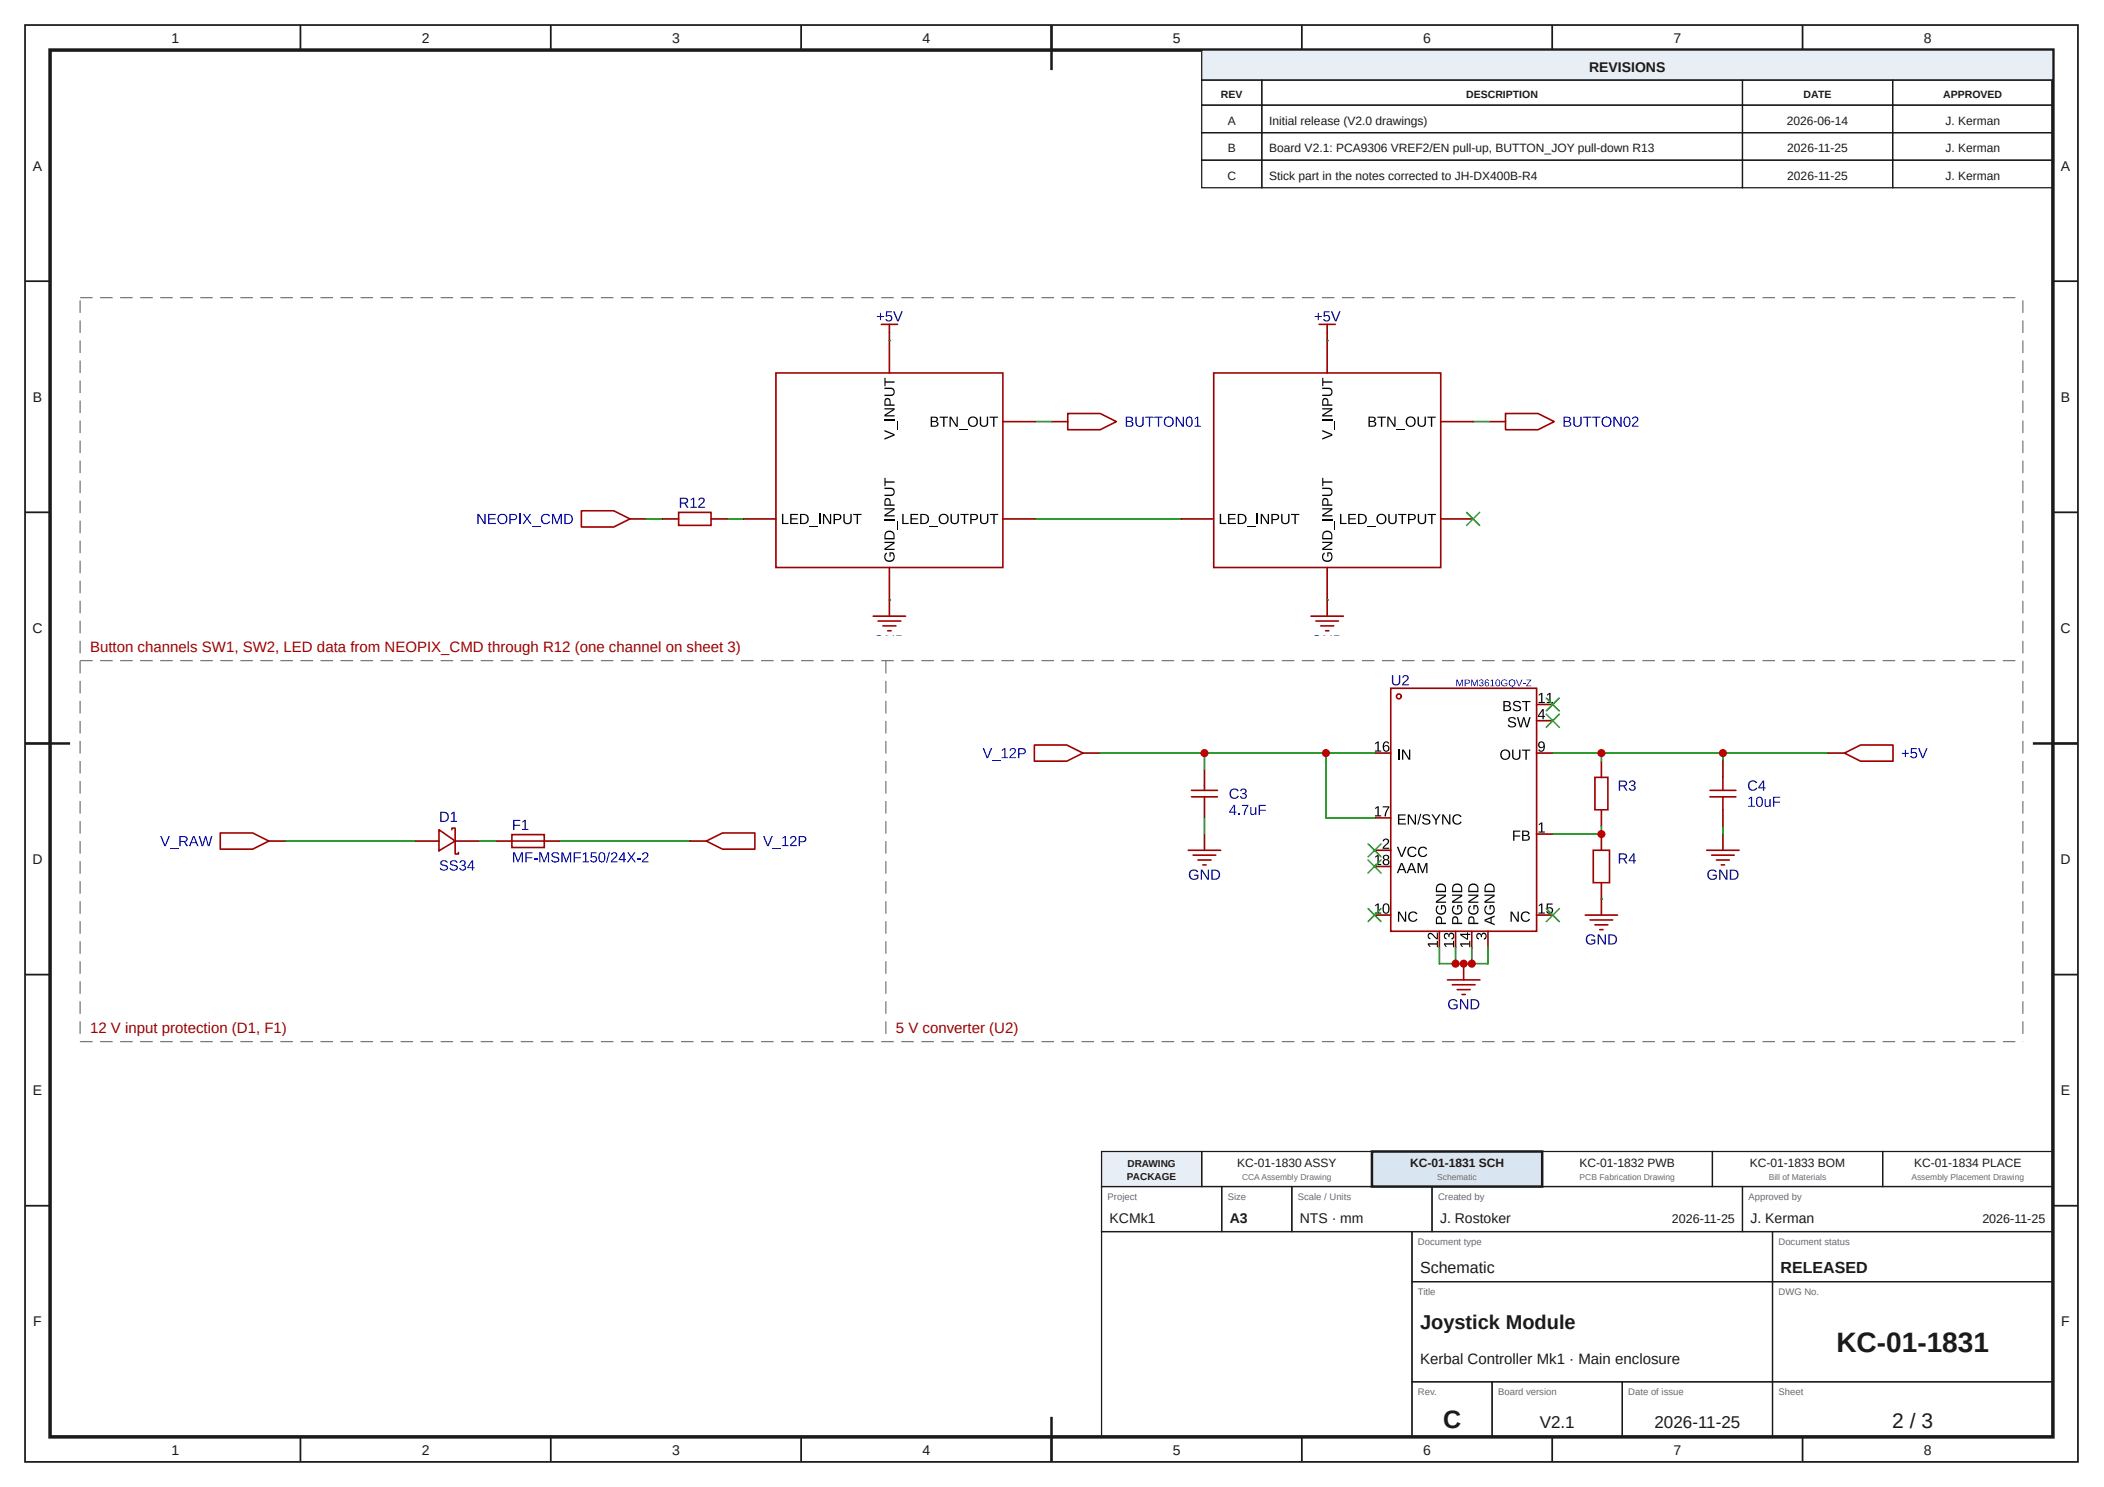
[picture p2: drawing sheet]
<svg xmlns="http://www.w3.org/2000/svg" width="420mm" height="297mm" viewBox="0 0 420 297" stroke-linecap="round" stroke-linejoin="round" font-family="sans-serif">
<defs><g id="words">
<text font-size="5.6" fill="#1a1a1a" x="366.7" y="270">KC-01-1831</text>
<text font-size="5" fill="#1a1a1a" x="288.2" y="285.2">C</text>
<text font-size="4.2" fill="#1a1a1a" x="377.9" y="285.2">2 / 3</text>
<text font-size="4" fill="#1a1a1a" x="283.6" y="265.5">Joystick Module</text>
<g font-size="3.4" fill="#1a1a1a">
<text x="307.5" y="285.2">V2.1</text>
<text x="330.4" y="285.2">2026-11-25</text>
</g>
<g font-size="3.2" fill="#1a1a1a">
<text x="283.6" y="254.2">Schematic</text>
<text x="355.6" y="254.2">RELEASED</text>
</g>
<g font-size="3" fill="#a10000">
<text x="18" y="130.2">Button channels SW1, SW2, LED data from NEOPIX_CMD through R12 (one channel on sheet 3)</text>
<text x="18" y="206.3">12 V input protection (D1, F1)</text>
<text x="178.9" y="206.3">5 V converter (U2)</text>
</g>
<text font-size="3" fill="#1a1a1a" x="283.6" y="272.5">Kerbal Controller Mk1 · Main enclosure</text>
<g font-size="2.8" fill="#1a1a1a">
<text x="34.2" y="8.6">1</text>
<text x="84.2" y="8.6">2</text>
<text x="134.2" y="8.6">3</text>
<text x="184.2" y="8.6">4</text>
<text x="234.2" y="8.6">5</text>
<text x="284.2" y="8.6">6</text>
<text x="334.2" y="8.6">7</text>
<text x="384.2" y="8.6">8</text>
<text x="317.4" y="14.3">REVISIONS</text>
<text x="6.6" y="34.1">A</text>
<text x="411.6" y="34.1">A</text>
<text x="6.6" y="80.2">B</text>
<text x="411.6" y="80.2">B</text>
<text x="6.5" y="126.4">C</text>
<text x="411.5" y="126.4">C</text>
<text x="6.5" y="172.6">D</text>
<text x="411.5" y="172.6">D</text>
<text x="6.6" y="218.7">E</text>
<text x="411.6" y="218.7">E</text>
<text x="221.6" y="244.2">KCMk1</text>
<text x="245.6" y="244.2">A3</text>
<text x="259.6" y="244.2">NTS · mm</text>
<text x="287.6" y="244.2">J. Rostoker</text>
<text x="349.6" y="244.2">J. Kerman</text>
<text x="6.6" y="264.9">F</text>
<text x="411.6" y="264.9">F</text>
<text x="34.2" y="290.6">1</text>
<text x="84.2" y="290.6">2</text>
<text x="134.2" y="290.6">3</text>
<text x="184.2" y="290.6">4</text>
<text x="234.2" y="290.6">5</text>
<text x="284.2" y="290.6">6</text>
<text x="334.2" y="290.6">7</text>
<text x="384.2" y="290.6">8</text>
</g>
<g font-size="2.5" fill="#1a1a1a">
<text x="333.9" y="244.2">2026-11-25</text>
<text x="395.9" y="244.2">2026-11-25</text>
</g>
<g font-size="2.4" fill="#1a1a1a">
<text x="245.2" y="24.9">A</text>
<text x="253.5" y="24.9">Initial release (V2.0 drawings)</text>
<text x="356.9" y="24.9">2026-06-14</text>
<text x="388.5" y="24.9">J. Kerman</text>
<text x="245.1" y="35.9">C</text>
<text x="245.2" y="30.4">B</text>
<text x="253.5" y="30.4">Board V2.1: PCA9306 VREF2/EN pull-up, BUTTON_JOY pull-down R13</text>
<text x="253.5" y="35.9">Stick part in the notes corrected to JH-DX400B-R4</text>
<text x="357" y="30.4">2026-11-25</text>
<text x="357" y="35.9">2026-11-25</text>
<text x="388.5" y="30.4">J. Kerman</text>
<text x="388.5" y="35.9">J. Kerman</text>
<text x="247.1" y="233">KC-01-1830 ASSY</text>
<text x="281.6" y="233">KC-01-1831 SCH</text>
<text x="315.5" y="233">KC-01-1832 PWB</text>
<text x="349.5" y="233">KC-01-1833 BOM</text>
<text x="382.3" y="233">KC-01-1834 PLACE</text>
</g>
<g font-size="2.1" fill="#1a1a1a">
<text x="243.8" y="19.6">REV</text>
<text x="292.8" y="19.6">DESCRIPTION</text>
<text x="360.2" y="19.6">DATE</text>
<text x="388.1" y="19.6">APPROVED</text>
</g>
<g font-size="2" fill="#1a1a1a">
<text x="225.2" y="233">DRAWING</text>
<text x="225.1" y="235.6">PACKAGE</text>
</g>
<g font-size="1.9" fill="#6b6b6b">
<text x="221.2" y="239.6">Project</text>
<text x="245.2" y="239.6">Size</text>
<text x="259.2" y="239.6">Scale / Units</text>
<text x="287.2" y="239.6">Created by</text>
<text x="349.2" y="239.6">Approved by</text>
<text x="283.2" y="248.6">Document type</text>
<text x="355.2" y="248.6">Document status</text>
<text x="283.2" y="258.6">Title</text>
<text x="355.2" y="258.6">DWG No.</text>
<text x="283.2" y="278.6">Rev.</text>
<text x="299.2" y="278.6">Board version</text>
<text x="325.2" y="278.6">Date of issue</text>
<text x="355.2" y="278.6">Sheet</text>
</g>
<g font-size="1.7" fill="#6b6b6b">
<text x="248" y="235.7">CCAAssembly Drawing</text>
<text x="287" y="235.7">Schematic</text>
<text x="315.5" y="235.7">PCB Fabrication Drawing</text>
<text x="353.2" y="235.7">Bill of Materials</text>
<text x="381.7" y="235.7">Assembly Placement Drawing</text>
</g>
</g></defs>
<g fill="none" stroke="#1a1a1a" stroke-width=".35">
<path d="M5 5h410v287h-410zM60 5v5M110 5v5M160 5v5M210 5v5M260 5v5M310 5v5M360 5v5M5 56.2h5M410 56.2h5M5 102.3h5M410 102.3h5"/>
<path d="M5 148.5h5M410 148.5h5M5 194.7h5M410 194.7h5M5 240.8h5M410 240.8h5M60 287v5M110 287v5M160 287v5M210 287v5M260 287v5M310 287v5"/>
<path d="M360 287v5"/>
</g>
<path d="M10 10h400v277h-400z" fill="none" stroke="#1a1a1a" stroke-width=".7" stroke-linecap="butt"/>
<path d="M210 5v9M5 148.5h9M406 148.5h9M210 283v9" fill="none" stroke="#1a1a1a" stroke-width=".5"/>
<path d="M240 10h170v6h-170z" fill="#e8eef5"/>
<g fill="none" stroke="#1a1a1a" stroke-width=".25">
<path d="M240 10h170v6h-170zM240 16h12v5h-12zM252 16h96v5h-96zM348 16h30v5h-30zM378 16h32v5h-32zM240 21h12v5.5h-12zM240 26.5h12v5.5h-12zM240 32h12v5.5h-12zM252 21h96v5.5h-96zM252 26.5h96v5.5h-96zM252 32h96v5.5h-96zM348 21h30v5.5h-30z"/>
<path d="M348 26.5h30v5.5h-30zM348 32h30v5.5h-30zM378 21h32v5.5h-32zM378 26.5h32v5.5h-32zM378 32h32v5.5h-32zM220 237h24v9h-24zM244 237h14v9h-14zM258 237h28v9h-28zM286 237h62v9h-62zM348 237h62v9h-62zM220 246h62v41h-62zM282 246h72v10h-72z"/>
<path d="M282 256h72v20h-72zM354 246h56v10h-56zM354 256h56v20h-56zM282 276h16v11h-16zM298 276h26v11h-26zM324 276h30v11h-30zM354 276h56v11h-56z"/>
</g>
<path d="M220 230h20v7h-20z" fill="#e8eef5"/>
<path d="M220 230h20v7h-20zM240 230h34v7h-34z" fill="none" stroke="#1a1a1a" stroke-width=".25"/>
<path d="M274 230h34v7h-34z" fill="#d9e6f2"/>
<path d="M274 230h34v7h-34z" fill="none" stroke="#1a1a1a" stroke-width=".5"/>
<path d="M308 230h34v7h-34zM342 230h34v7h-34zM376 230h34v7h-34z" fill="none" stroke="#1a1a1a" stroke-width=".25"/>
<path d="M92 59.4h235.9v67.6h-235.9z" fill="#fff"/>
<path d="M125.8 103.6h3.3" fill="none" stroke="#870000" stroke-width=".32"/>
<path d="M116.1 102h6.5l3.2 1.6-3.2 1.7h-6.5z" fill="none" stroke="#a10000" stroke-width=".32"/>
<g fill="#00f">
<path d="M95.4 102.6h.3l1.1 1.8v-1.8h.2v2.1h-.3l-1.1-1.8v1.8h-.2z"/>
<path d="M97.5 102.6h1.5v.3h-1.2v.6h1.1v.2h-1.1v.7h1.3v.3h-1.6z"/>
<path d="M99.3 103.7a1.05 1.05 0 0 1 2.1 0 1.05 1.05 0 0 1-2.1 0zM99.8 103.1a.79 .79 0 0 0 0 1.2 .79 .79 0 0 0 1.2-.2 .79 .79 0 0 0-.1-1.1 .79 .79 0 0 0-1.1 .1z"/>
<path d="M101.7 102.6h.9a.62 .62 0 0 1 .7 .7 .62 .62 0 0 1-.7 .6h-.6v.8h-.3zM102 102.9v.8l.8-.1a.41 .41 0 0 0 0-.7z"/>
</g>
<path d="M103.9 102.6v2.1" fill="none" stroke="#00f" stroke-width=".27"/>
<g fill="#00f">
<path d="M104.4 102.6h.3l.6 .8 .5-.8h.3l-.7 1 .8 1.1h-.3l-.6-.9-.7 .9h-.3l.8-1.1z"/>
<path d="M106.2 105.1h1.7v.2h-1.7z"/>
<path d="M108.3 102.9a1.01 1.01 0 0 1 1.6 .2l-.3 .1a.76 .76 0 0 0-1.1-.2 .76 .76 0 0 0-.1 1.1l.4 .4a.7 .7 0 0 0 .9-.4l.2 .1a1.04 1.04 0 0 1-1.6 .3 1.04 1.04 0 0 1 0-1.6z"/>
<path d="M110.2 102.6h.4l.6 1.8 .7-1.8h.3v2.1h-.2v-1.8l-.7 1.8h-.2l-.6-1.8v1.8h-.3z"/>
<path d="M112.7 102.6a1.59 1.59 0 0 1 1.6 .5 1.03 1.03 0 0 1-.8 1.6h-.8zM113 102.9v1.6a.86 .86 0 0 0 1.2-.8 .86 .86 0 0 0-1.2-.8z"/>
</g>
<path d="M177.6 119.8v3.3" fill="none" stroke="#870000" stroke-width=".32"/>
<path d="M174.4 123.1h6.5M175.4 124h4.5M176.3 125h2.6M177.3 126h.7" fill="none" stroke="#a10000" stroke-width=".32"/>
<g fill="#000080">
<path d="M174.5 127h1.9z"/>
<path d="M176.9 126.9l1.6 .1z"/>
<path d="M179 126.9l1.8 .1zM179.3 127h1.2z"/>
</g>
<path d="M210 84.2h3.2" fill="none" stroke="#870000" stroke-width=".32"/>
<path d="M213.2 82.6h6.5l3.3 1.6-3.3 1.6h-6.5z" fill="none" stroke="#a10000" stroke-width=".32"/>
<g fill="#00f">
<path d="M226.8 83.2h.2v1.3a.56 .56 0 0 0 .6 .5 .56 .56 0 0 0 .6-.5v-1.3h.2v1.3a.84 .84 0 0 1-.8 .8 .84 .84 0 0 1-.8-.8z"/>
<path d="M228.7 83.2h1.7v.2h-.7v1.8h-.3v-1.8h-.7z"/>
<path d="M230.5 83.2h1.7v.2h-.7v1.8h-.3v-1.8h-.7z"/>
<path d="M234.8 83.2h.3l1.1 1.8v-1.8h.2v2h-.3l-1.1-1.7v1.7h-.2z"/>
<path d="M238.6 83.6l.5-.4h.2v1.8h.5v.2h-1.3v-.2h.6v-1.5l-.5 .3z"/>
<path d="M224.8 83.2a1.33 1.33 0 0 1 1.4 .3l.1 .4-.4 .3a.55 .55 0 0 1 .5 .6 .55 .55 0 0 1-.8 .4h-.8zM225.1 83.4v.7h.5a.34 .34 0 0 0 .4-.3 .34 .34 0 0 0-.4-.4zM225.1 84.3v.7h.5a.38 .38 0 0 0 .4-.1 .38 .38 0 0 0 .1-.4z"/>
<path d="M232.3 84.2a1.05 1.05 0 0 1 2.1 0 1.05 1.05 0 0 1-2.1 0zM232.9 83.6a.79 .79 0 0 0 0 1.2 .79 .79 0 0 0 1.2-.1 .79 .79 0 0 0-.2-1.1 .79 .79 0 0 0-1 0z"/>
<path d="M237.1 83.3a.76 .76 0 0 1 .9 .1 .76 .76 0 0 1 .2 .8 .76 .76 0 0 1-.7 1.1 .76 .76 0 0 1-.7-1.1l.1-.6zM237.3 83.4a1.41 1.41 0 0 0 0 1.6 .56 .56 0 0 0 .6-.2 .56 .56 0 0 0 0-.6v-.4a.39 .39 0 0 0-.6-.4z"/>
</g>
<path d="M206.8 84.2h3.2" fill="none" stroke="#008700" stroke-width=".32"/>
<path d="M297.4 84.2h3.3" fill="none" stroke="#870000" stroke-width=".32"/>
<path d="M300.7 82.6h6.5l3.2 1.6-3.2 1.6h-6.5z" fill="none" stroke="#a10000" stroke-width=".32"/>
<g fill="#00f">
<path d="M314.2 83.2h.3v1.3a.56 .56 0 0 0 .6 .5 .56 .56 0 0 0 .5-.5v-1.3h.3v1.3a.84 .84 0 0 1-.9 .8 .84 .84 0 0 1-.8-.8z"/>
<path d="M316.2 83.2h1.6v.2h-.7v1.8h-.2v-1.8h-.7z"/>
<path d="M318 83.2h1.6v.2h-.7v1.8h-.2v-1.8h-.7z"/>
<path d="M322.2 83.2h.4l1.1 1.8-.1-1.8h.3v2h-.4l-1-1.7v1.7h-.3z"/>
<path d="M326.1 83.3a.65 .65 0 0 1 1 .2 .65 .65 0 0 1-.3 .9l-.6 .6h1v.2h-1.3l.1-.3 .4-.5a.6 .6 0 0 0 .3-1l-.4 .1-.1 .2h-.3z"/>
<path d="M312.3 83.2a1.33 1.33 0 0 1 1.4 .3v.4l-.4 .3a.55 .55 0 0 1 .5 .6 .55 .55 0 0 1-.7 .4h-.8zM312.5 83.4v.7h.5a.34 .34 0 0 0 .4-.3 .34 .34 0 0 0-.4-.4zM312.5 84.3v.7h.6a.38 .38 0 0 0 .4-.1 .38 .38 0 0 0 0-.4z"/>
<path d="M319.8 84.2a1.05 1.05 0 0 1 2.1 0 1.05 1.05 0 0 1-2.1 0zM320.3 83.6a.79 .79 0 0 0 0 1.2 .79 .79 0 0 0 1.2-.1 .79 .79 0 0 0-.1-1.1 .79 .79 0 0 0-1.1 0z"/>
<path d="M324.5 83.3a.76 .76 0 0 1 .9 .1 .76 .76 0 0 1 .2 .8 .76 .76 0 0 1-.7 1.1 .76 .76 0 0 1-.7-1.1l.1-.6zM324.7 83.4a1.41 1.41 0 0 0 0 1.6 .56 .56 0 0 0 .6-.2 .56 .56 0 0 0 .1-.6l-.1-.4a.39 .39 0 0 0-.6-.4z"/>
</g>
<path d="M294.2 84.2h3.2" fill="none" stroke="#008700" stroke-width=".32"/>
<path d="M265.1 119.8v3.3" fill="none" stroke="#870000" stroke-width=".32"/>
<path d="M261.8 123.1h6.5M262.8 124h4.5M263.8 125h2.6M264.7 126h.7" fill="none" stroke="#a10000" stroke-width=".32"/>
<g fill="#000080">
<path d="M261.9 127h2z"/>
<path d="M264.3 126.9l1.7 .1z"/>
<path d="M266.4 126.9l1.8 .1zM266.7 127h1.2z"/>
</g>
<path d="M129.1 103.6h3.2M145.2 103.6h3.3M206.8 103.6h29.1" fill="none" stroke="#008700" stroke-width=".32"/>
<path d="M155 74.5h45.3v38.9h-45.3z" fill="none" stroke="#a10000" stroke-width=".32"/>
<path d="M177.6 68v6.5M200.3 84.2h6.5M148.5 103.6h6.5M177.6 113.4v6.4M200.3 103.6h6.5" fill="none" stroke="#870000" stroke-width=".32"/>
<g fill="#000">
<path d="M176.6 75.5h.3v.7h1.8v.2h-1.8v.7h-.3zM176.6 77.4h1.3a.84 .84 0 0 1 .8 .9 .84 .84 0 0 1-.8 .8h-1.3v-.3h1.3a.56 .56 0 0 0 .6-.5 .56 .56 0 0 0-.6-.6h-1.3zM176.6 95.4h.3v.7h1.8v.3h-1.8v.7h-.3zM176.6 85.9l2.1 .8v.3l-2.1 .8v-.3l1.8-.6-1.8-.7zM176.6 81.5h2.1v.4l-1.8 1h1.8v.3h-2.1v-.3l1.8-1.1h-1.8zM176.6 97.4h1.3a.84 .84 0 0 1 .8 .8 .84 .84 0 0 1-.8 .9h-1.3v-.3h1.3a.56 .56 0 0 0 .6-.6 .56 .56 0 0 0-.6-.5h-1.3zM179.1 84.2h.1v1.7h-.1zM187.7 83.2h1.6v.2h-.7v1.8h-.2v-1.8h-.7zM189.6 83.2h.4l1.1 1.8-.1-1.8h.3v2h-.3l-1.1-1.7v1.7h-.3zM191.5 85.6h1.7v.2h-1.7zM195.7 83.2h.2v1.3a.56 .56 0 0 0 .6 .5 .56 .56 0 0 0 .6-.5v-1.3h.2v1.3a.84 .84 0 0 1-.8 .8 .84 .84 0 0 1-.8-.8zM197.6 83.2h1.7v.2h-.7v1.8h-.3v-1.8h-.7z"/>
<path d="M156.2 102.6h.2v1.8h1.1v.3h-1.3zM157.8 102.6h1.5v.3h-1.2v.6h1.2v.2h-1.2v.7h1.3v.3h-1.6zM161.6 105.1h1.7v.2h-1.7zM164.4 102.6h.3l1.1 1.8v-1.8h.2v2.1h-.3l-1.1-1.8v1.8h-.2zM168.4 102.6h.3v1.3a.56 .56 0 0 0 .6 .6 .56 .56 0 0 0 .5-.6v-1.3h.3v1.3a.84 .84 0 0 1-.8 .8 .84 .84 0 0 1-.9-.8zM170.4 102.6h1.7v.3h-.7v1.8h-.3v-1.8h-.7zM176.8 110.6l.3-.2 .1 .2a.8 .8 0 0 0-.1 1.1 .8 .8 0 0 0 1.1 .1 .8 .8 0 0 0 .1-1.1l-.4-.1v.6h-.3v-.9h.7a1.08 1.08 0 0 1 .3 1.5 1.08 1.08 0 0 1-1.5 .2 1.08 1.08 0 0 1-.3-1.4zM176.6 108.2h2.1v.3l-1.8 1.1h1.8v.3h-2.1v-.4l1.8-1.1-1.8 .1zM176.6 101.5h2.1v.3l-1.8 1.1h1.8v.3h-2.1v-.4l1.8-1.1-1.8 .1zM179.1 104.2h.1v1.7h-.1zM180.2 102.6h.3v1.8h1v.3h-1.3zM181.8 102.6h1.6v.3h-1.3v.6h1.2v.2h-1.2v.7h1.3v.3h-1.6z"/>
<path d="M185.6 105.1h1.8v.2h-1.8zM189.8 102.6h.3v1.3a.56 .56 0 0 0 .6 .6 .56 .56 0 0 0 .5-.6v-1.3h.3v1.3a.84 .84 0 0 1-.8 .8 .84 .84 0 0 1-.9-.8zM191.8 102.6h1.7v.3h-.7v1.8h-.3v-1.8h-.7zM195.7 102.6h.3v1.3a.56 .56 0 0 0 .6 .6 .56 .56 0 0 0 .5-.6v-1.3h.3v1.3a.84 .84 0 0 1-.8 .8 .84 .84 0 0 1-.9-.8zM197.7 102.6h1.6v.3h-.6v1.8h-.3v-1.8h-.7z"/>
<path d="M176.8 79.7a.63 .63 0 0 1 .7-.2 .63 .63 0 0 1 .4 .7v.6h.8v.3h-2.1l.1-1.1zM177 79.8l-.1 .2v.8h.8l-.1-.8-.1-.2z"/>
<path d="M176.8 99.6a.63 .63 0 0 1 .7-.1 .63 .63 0 0 1 .4 .7v.6h.8v.2h-2.1l.1-1zM177 99.8l-.1 .1v.9h.8l-.1-.9-.1-.1z"/>
<path d="M185.9 83.2a1.33 1.33 0 0 1 1.4 .3v.4l-.4 .3a.55 .55 0 0 1 .5 .6 .55 .55 0 0 1-.7 .4h-.8zM186.1 83.4v.7h.5a.34 .34 0 0 0 .4-.3 .34 .34 0 0 0-.4-.4zM186.1 84.3v.7h.6a.38 .38 0 0 0 .4-.1 .38 .38 0 0 0 0-.4z"/>
<path d="M193.2 84.2a1.05 1.05 0 0 1 2.1 0 1.05 1.05 0 0 1-2.1 0zM193.8 83.6a.79 .79 0 0 0 0 1.2 .79 .79 0 0 0 1.1-.1 .79 .79 0 0 0-.1-1.1 .79 .79 0 0 0-1 0z"/>
<path d="M159.8 102.6a1.59 1.59 0 0 1 1.6 .5 1.03 1.03 0 0 1-.9 1.6h-.7zM160 102.9v1.6a.86 .86 0 0 0 1.2-.8 .86 .86 0 0 0-1.2-.8z"/>
<path d="M166.5 102.6h.8a.62 .62 0 0 1 .7 .7 .62 .62 0 0 1-.6 .6h-.6v.8h-.3zM166.8 102.9v.8l.8-.1a.41 .41 0 0 0 0-.7z"/>
<path d="M176.9 106.3a1.03 1.03 0 0 1 1.1-.3 1.03 1.03 0 0 1 .7 1v.7h-2.1a1.83 1.83 0 0 1 .3-1.4zM177 106.5l-.1 .3v.7h1.5a.88 .88 0 0 0-.3-1.1 .88 .88 0 0 0-1.1 .1z"/>
<path d="M183.8 102.6a1.59 1.59 0 0 1 1.6 .5 1.03 1.03 0 0 1-.8 1.6h-.8zM184.1 102.9v1.6a.86 .86 0 0 0 1.2-.8 .86 .86 0 0 0-1.2-.8z"/>
<path d="M187.4 103.7a1.05 1.05 0 0 1 2.1 0 1.05 1.05 0 0 1-2.1 0zM187.9 103.1a.79 .79 0 0 0 0 1.2 .79 .79 0 0 0 1.2-.2 .79 .79 0 0 0-.1-1.1 .79 .79 0 0 0-1.1 .1z"/>
<path d="M193.8 102.6h.8a.62 .62 0 0 1 .7 .7 .62 .62 0 0 1-.7 .6h-.6v.8h-.2zM194 102.9v.8l.9-.1a.41 .41 0 0 0 0-.7z"/>
</g>
<path d="M176.6 83.8h2.1M163.7 102.6v2.1M176.6 103.8h2.1" fill="none" stroke="#000" stroke-width=".27"/>
<circle cx="177.6" cy="119.8" r=".16" fill="#008700"/>
<path d="M242.4 74.5h45.3v38.9h-45.3z" fill="none" stroke="#a10000" stroke-width=".32"/>
<path d="M265.1 68v6.5M287.7 84.2h6.5M235.9 103.6h6.5M265.1 113.4v6.4M287.7 103.6h6.5" fill="none" stroke="#870000" stroke-width=".32"/>
<g fill="#000">
<path d="M264.1 75.5h.2v.7h1.8v.2h-1.8v.7h-.2zM264.1 77.4h1.2a.84 .84 0 0 1 .8 .9 .84 .84 0 0 1-.7 .8h-1.3v-.3h1.2a.56 .56 0 0 0 .6-.5 .56 .56 0 0 0-.6-.6h-1.2zM264.1 95.4h.2v.7h1.8v.3h-1.8v.7h-.2zM264.1 85.9l2 .8v.3l-2 .8v-.3l1.8-.6-1.8-.7zM264.1 81.5h2v.4l-1.7 1h1.7v.3h-2v-.3l1.7-1.1h-1.7zM264.1 97.4h1.2a.84 .84 0 0 1 .8 .8 .84 .84 0 0 1-.7 .9h-1.3v-.3h1.2a.56 .56 0 0 0 .6-.6 .56 .56 0 0 0-.6-.5h-1.2zM266.5 84.2h.2v1.7h-.2zM275.1 83.2h1.7v.2h-.7v1.8h-.3v-1.8h-.7zM277.1 83.2h.3l1.1 1.8v-1.8h.2v2h-.3l-1.1-1.7v1.7h-.2zM278.9 85.6h1.7v.2h-1.7zM283.1 83.2h.3v1.3a.56 .56 0 0 0 .6 .5 .56 .56 0 0 0 .5-.5v-1.3h.3v1.3a.84 .84 0 0 1-.8 .8 .84 .84 0 0 1-.9-.8zM285.1 83.2h1.6v.2h-.7v1.8h-.2v-1.8h-.7z"/>
<path d="M243.6 102.6h.3v1.8h1v.3h-1.3zM245.2 102.6h1.6v.3h-1.3v.6h1.2v.2h-1.2v.7h1.3v.3h-1.6zM249 105.1h1.8v.2h-1.8zM251.8 102.6h.3l1.1 1.8v-1.8h.2v2.1h-.3l-1.1-1.8v1.8h-.2zM255.9 102.6h.2v1.3a.56 .56 0 0 0 .6 .6 .56 .56 0 0 0 .6-.6v-1.3h.2v1.3a.84 .84 0 0 1-.8 .8 .84 .84 0 0 1-.8-.8zM257.8 102.6h1.7v.3h-.7v1.8h-.3v-1.8h-.7zM264.2 110.6l.3-.2 .1 .2a.8 .8 0 0 0 0 1.1 .8 .8 0 0 0 1.1 .1 .8 .8 0 0 0 .1-1.1l-.5-.1v.6h-.2v-.9h.7a1.08 1.08 0 0 1 .2 1.5 1.08 1.08 0 0 1-1.5 .2 1.08 1.08 0 0 1-.3-1.4zM264.1 108.2h2v.3l-1.7 1.1h1.7v.3h-2v-.4l1.7-1.1-1.7 .1zM264.1 101.5h2v.3l-1.7 1.1h1.7v.3h-2v-.4l1.7-1.1-1.7 .1zM266.5 104.2h.2v1.7h-.2zM267.6 102.6h.3v1.8h1v.3h-1.3zM269.3 102.6h1.5v.3h-1.3v.6h1.2v.2h-1.2v.7h1.4v.3h-1.6z"/>
<path d="M273.1 105.1h1.7v.2h-1.7zM277.3 102.6h.2v1.3a.56 .56 0 0 0 .6 .6 .56 .56 0 0 0 .6-.6v-1.3h.2v1.3a.84 .84 0 0 1-.8 .8 .84 .84 0 0 1-.8-.8zM279.2 102.6h1.7v.3h-.7v1.8h-.3v-1.8h-.7zM283.2 102.6h.2v1.3a.56 .56 0 0 0 .6 .6 .56 .56 0 0 0 .6-.6v-1.3h.2v1.3a.84 .84 0 0 1-.8 .8 .84 .84 0 0 1-.8-.8zM285.1 102.6h1.7v.3h-.7v1.8h-.3v-1.8h-.7z"/>
<path d="M264.2 79.7a.63 .63 0 0 1 .7-.2 .63 .63 0 0 1 .4 .7v.6h.8v.3h-2v-1.1zM264.5 79.8l-.2 .2v.8h.8l-.1-.8-.1-.2z"/>
<path d="M264.2 99.6a.63 .63 0 0 1 .7-.1 .63 .63 0 0 1 .4 .7v.6h.8v.2h-2v-1zM264.5 99.8l-.2 .1v.9h.8l-.1-.9-.1-.1z"/>
<path d="M273.3 83.2a1.33 1.33 0 0 1 1.4 .3v.4l-.3 .3a.55 .55 0 0 1 .4 .6 .55 .55 0 0 1-.7 .4h-.8zM273.6 83.4v.7h.4a.34 .34 0 0 0 .5-.3 .34 .34 0 0 0-.5-.4zM273.6 84.3v.7h.5a.38 .38 0 0 0 .4-.1 .38 .38 0 0 0 0-.4z"/>
<path d="M280.6 84.2a1.05 1.05 0 0 1 2.1 0 1.05 1.05 0 0 1-2.1 0zM281.2 83.6a.79 .79 0 0 0 0 1.2 .79 .79 0 0 0 1.2-.1 .79 .79 0 0 0-.1-1.1 .79 .79 0 0 0-1.1 0z"/>
<path d="M247.2 102.6a1.59 1.59 0 0 1 1.6 .5 1.03 1.03 0 0 1-.8 1.6h-.8zM247.5 102.9v1.6a.86 .86 0 0 0 1.2-.8 .86 .86 0 0 0-1.2-.8z"/>
<path d="M253.9 102.6h.9a.62 .62 0 0 1 .7 .7 .62 .62 0 0 1-.7 .6h-.6v.8h-.3zM254.2 102.9v.8l.8-.1a.41 .41 0 0 0 0-.7z"/>
<path d="M264.3 106.3a1.03 1.03 0 0 1 1.1-.3 1.03 1.03 0 0 1 .7 1v.7h-2a1.83 1.83 0 0 1 .2-1.4zM264.5 106.5l-.2 .3v.7h1.6a.88 .88 0 0 0-.3-1.1 .88 .88 0 0 0-1.1 .1z"/>
<path d="M271.2 102.6a1.59 1.59 0 0 1 1.7 .5 1.03 1.03 0 0 1-.9 1.6h-.8zM271.5 102.9v1.6a.86 .86 0 0 0 1.2-.8 .86 .86 0 0 0-1.2-.8z"/>
<path d="M274.8 103.7a1.05 1.05 0 0 1 2.1 0 1.05 1.05 0 0 1-2.1 0zM275.4 103.1a.79 .79 0 0 0-.1 1.2 .79 .79 0 0 0 1.2-.2 .79 .79 0 0 0-.1-1.1 .79 .79 0 0 0-1 .1z"/>
<path d="M281.2 102.6h.9a.62 .62 0 0 1 .7 .7 .62 .62 0 0 1-.7 .6h-.6v.8h-.3zM281.5 102.9v.8l.8-.1a.41 .41 0 0 0 0-.7z"/>
</g>
<path d="M264.1 83.8h2M251.1 102.6v2.1M264.1 103.8h2" fill="none" stroke="#000" stroke-width=".27"/>
<path d="M292.9 102.3l2.6 2.6M295.5 102.3l-2.6 2.6" fill="none" stroke="#3c3" stroke-width=".32"/>
<circle cx="265.1" cy="119.8" r=".16" fill="#008700"/>
<path d="M132.3 103.6h3.2M142 103.6h3.2" fill="none" stroke="#870000" stroke-width=".32"/>
<path d="M135.5 102.3h6.5v2.6h-6.5z" fill="none" stroke="#a10000" stroke-width=".32"/>
<g fill="#000080">
<path d="M137.9 99.7l.5-.3h.3v1.8h.5v.2h-1.3v-.2h.5v-1.5l-.5 .3z"/>
<path d="M139.7 99.5a.65 .65 0 0 1 1 .1 .65 .65 0 0 1-.4 1l-.6 .6h1.1v.2h-1.4l.1-.3 .5-.5a.6 .6 0 0 0 .3-1l-.5 .1-.1 .2h-.2z"/>
<path d="M135.8 99.4h.9a.59 .59 0 0 1 .7 .5 .59 .59 0 0 1-.5 .7l.6 .8h-.3l-.5-.8h-.7v.8h-.2zM136 99.6v.8h.7a.38 .38 0 0 0 .5-.4 .38 .38 0 0 0-.5-.4z"/>
</g>
<path d="M265.1 66.4v1.6" fill="none" stroke="#870000" stroke-width=".32"/>
<path d="M263.4 64.8h3.3M265.1 64.8v1.6" fill="none" stroke="#a10000" stroke-width=".32"/>
<g fill="#000080">
<path d="M263.2 62.5h.2v.6h.6v.2h-.6v.6h-.2v-.6h-.6v-.2h.6z"/>
<path d="M264.4 62.2h1.1v.2h-.9v.6a.7 .7 0 0 1 1 .3 .7 .7 0 0 1-.4 1 .7 .7 0 0 1-.9-.6h.2a.45 .45 0 0 0 .7 .2 .45 .45 0 0 0 .1-.7 .45 .45 0 0 0-.7 .1h-.3z"/>
<path d="M265.8 62.2h.3l.7 1.8 .6-1.8h.3l-.8 2h-.3z"/>
</g>
<circle cx="265.1" cy="68" r=".16" fill="#008700"/>
<path d="M177.6 66.4v1.6" fill="none" stroke="#870000" stroke-width=".32"/>
<path d="M176 64.8h3.2M177.6 64.8v1.6" fill="none" stroke="#a10000" stroke-width=".32"/>
<g fill="#000080">
<path d="M175.7 62.5h.3v.6h.6v.2h-.6v.6h-.3v-.6h-.6v-.2h.6z"/>
<path d="M177 62.2h1.1v.2h-.9v.6a.7 .7 0 0 1 1 .3 .7 .7 0 0 1-.5 1 .7 .7 0 0 1-.9-.6h.3a.45 .45 0 0 0 .7 .2 .45 .45 0 0 0 0-.7 .45 .45 0 0 0-.7 .1h-.2z"/>
<path d="M178.4 62.2h.3l.6 1.8 .7-1.8h.3l-.8 2h-.3z"/>
</g>
<circle cx="177.6" cy="68" r=".16" fill="#008700"/>
<path d="M28 157.8h136.9v19.4h-136.9z" fill="#fff"/>
<path d="M82.8 168h4.9M90.9 168h4.9" fill="none" stroke="#870000" stroke-width=".32"/>
<path d="M87.7 165.7l3.2 2.3-3.2 1.9zM90.3 165.7v-.3h.6v5.2h.7v-.3" fill="none" stroke="#a10000" stroke-width=".32"/>
<g fill="#000080">
<path d="M90.1 162.5l.5-.4h.2v1.8h.5v.3h-1.3v-.3h.5v-1.5l-.4 .3z"/>
<path d="M87.9 162.1a1.57 1.57 0 0 1 1.6 .5 1.03 1.03 0 0 1-.8 1.6h-.8zM88.2 162.4v1.5a.86 .86 0 0 0 1.2-.7 .86 .86 0 0 0-1.2-.8z"/>
</g>
<g fill="#00f">
<path d="M88 172.1a.93 .93 0 0 1 1.4 .2h-.2a.5 .5 0 0 0-.6-.3 .5 .5 0 0 0-.4 .5l.5 .2a.62 .62 0 0 1 .8 .7 .62 .62 0 0 1-.8 .5 .74 .74 0 0 1-.9-.5l.3-.1a.56 .56 0 0 0 .6 .4 .56 .56 0 0 0 .5-.5l-.5-.2a.65 .65 0 0 1-.6-.2 .65 .65 0 0 1-.1-.7z"/>
<path d="M89.9 172.1a.93 .93 0 0 1 1.5 .2h-.3a.5 .5 0 0 0-.5-.3 .5 .5 0 0 0-.4 .5l.5 .2a.62 .62 0 0 1 .7 .7 .62 .62 0 0 1-.8 .5 .74 .74 0 0 1-.8-.5l.2-.1a.56 .56 0 0 0 .7 .4 .56 .56 0 0 0 .4-.5l-.4-.2a.65 .65 0 0 1-.7-.2 .65 .65 0 0 1-.1-.7z"/>
<path d="M91.9 172a.57 .57 0 0 1 1-.1 .57 .57 0 0 1-.3 .9 .57 .57 0 0 1 .4 .8 .57 .57 0 0 1-.8 .3l-.5-.4v-.1l.3-.1a.41 .41 0 0 0 .5 .4 .41 .41 0 0 0 .2-.6l-.5-.1v-.3a.39 .39 0 0 0 .6-.2 .39 .39 0 0 0-.3-.5 .39 .39 0 0 0-.5 .4l-.3-.1z"/>
<path d="M94.2 171.8h.3v1.4h.3v.2h-.3v.5h-.3v-.5h-.9v-.2zM94.2 172.1l-.7 1.1h.7z"/>
</g>
<path d="M102.2 166.7h6.5v2.6h-6.5zM102.2 168h6.5" fill="none" stroke="#a10000" stroke-width=".32"/>
<path d="M99 168h3.2M108.7 168h3.2" fill="none" stroke="#870000" stroke-width=".32"/>
<g fill="#000080">
<path d="M102.5 163.8h1.4v.2h-1.2v.7h1.2v.3h-1.2v.8h-.2z"/>
<path d="M104.3 164.1l.5-.3h.2v1.8h.5v.2h-1.2v-.2h.5v-1.6l-.5 .3z"/>
</g>
<g fill="#00f">
<path d="M102.5 170.2h.3l.7 1.8 .6-1.8h.3v2.1h-.2v-1.8l-.6 1.8h-.2l-.7-1.8v1.8h-.2z"/>
<path d="M104.9 170.2h1.5v.3h-1.2v.7h1.1v.2h-1.1v.9h-.3z"/>
<path d="M106.6 171.4h.7v.2h-.7z"/>
<path d="M107.7 170.2h.4l.6 1.8 .6-1.8h.4v2.1h-.3v-1.8l-.6 1.8h-.2l-.7-1.8v1.8h-.2z"/>
<path d="M110.2 170.5a.93 .93 0 0 1 1.5 .2h-.3a.5 .5 0 0 0-.5-.3 .5 .5 0 0 0-.5 .5l.6 .2a.62 .62 0 0 1 .7 .6 .62 .62 0 0 1-.8 .6 .74 .74 0 0 1-.9-.5l.3-.1a.56 .56 0 0 0 .6 .4 .56 .56 0 0 0 .5-.5l-.4-.2a.65 .65 0 0 1-.7-.3 .65 .65 0 0 1-.1-.6z"/>
<path d="M112.1 170.2h.4l.6 1.8 .6-1.8h.4v2.1h-.3v-1.8l-.6 1.8h-.2l-.7-1.8 .1 1.8h-.3z"/>
<path d="M114.6 170.2h1.4v.3h-1.2v.7h1.2v.2h-1.2v.9h-.2z"/>
<path d="M116.4 170.6l.5-.4h.2v1.8h.5v.3h-1.3v-.3h.6v-1.5l-.5 .3z"/>
<path d="M118 170.2h1.1v.3h-.9v.6a.69 .69 0 0 1 1 .3 .69 .69 0 0 1-.4 1 .69 .69 0 0 1-.9-.6h.2a.45 .45 0 0 0 .7 .2 .45 .45 0 0 0 .1-.7 .45 .45 0 0 0-.7 0h-.3z"/>
<path d="M121.6 170.1h.2l-.5 2.2h-.3z"/>
<path d="M122.2 170.4a.65 .65 0 0 1 1 .1 .65 .65 0 0 1-.3 .9l-.6 .6h1v.3h-1.3l.1-.4 .4-.5a.54 .54 0 0 0 .5-.4 .54 .54 0 0 0-.3-.6l-.3 .1-.1 .3-.3-.1z"/>
<path d="M125.2 170.2h.3l.6 .8 .6-.8h.3l-.7 1 .7 1.1h-.3l-.6-.9-.6 .9h-.3l.7-1.1z"/>
<path d="M127.2 171.4h.7v.2h-.7z"/>
<path d="M128.4 170.4a.65 .65 0 0 1 1 .1 .65 .65 0 0 1-.3 .9l-.6 .6h1v.3h-1.3l.1-.4 .4-.5a.54 .54 0 0 0 .5-.4 .54 .54 0 0 0-.3-.6l-.3 .1-.1 .3-.3-.1z"/>
<path d="M119.8 170.3a.76 .76 0 0 1 .9 .1 .76 .76 0 0 1 .2 .8 .76 .76 0 0 1-.7 1.1 .76 .76 0 0 1-.7-1.1l.1-.5zM120 170.5a1.37 1.37 0 0 0 0 1.5 .56 .56 0 0 0 .6-.2 .56 .56 0 0 0 0-.6v-.4a.39 .39 0 0 0-.6-.3z"/>
<path d="M124.5 170.2h.2v1.4h.3v.2h-.3v.5h-.2v-.5h-1v-.2zM124.5 170.5l-.7 1.1h.7z"/>
</g>
<path d="M56.9 168h25.9M95.8 168h3.2M111.9 168h25.9" fill="none" stroke="#008700" stroke-width=".32"/>
<path d="M53.7 168h3.2" fill="none" stroke="#870000" stroke-width=".32"/>
<path d="M44 166.4h6.5l3.2 1.6-3.2 1.6h-6.5z" fill="none" stroke="#a10000" stroke-width=".32"/>
<g fill="#00f">
<path d="M32 167h.3l.7 1.8 .6-1.8h.3l-.8 2h-.3z"/>
<path d="M33.9 169.4h1.7v.2h-1.7z"/>
<path d="M39.7 167h.3l.4 1.8 .5-1.8h.3l.5 1.8 .4-1.8h.3l-.6 2h-.3l-.4-1.7-.5 1.7h-.3z"/>
<path d="M35.8 167h1a.59 .59 0 0 1 .7 .5 .59 .59 0 0 1-.5 .6l.6 .9h-.3l-.6-.8h-.6v.8h-.3zM36.1 167.2v.8h.7a.38 .38 0 0 0 .4-.4 .38 .38 0 0 0-.5-.4z"/>
<path d="M38.5 167h.3l.9 2h-.3l-.3-.6h-.9l-.2 .6h-.3zM38.7 167.2l-.4 1h.8z"/>
</g>
<path d="M137.8 168h3.3" fill="none" stroke="#870000" stroke-width=".32"/>
<path d="M141.1 168l3.2-1.6h6.5v3.2h-6.5z" fill="none" stroke="#a10000" stroke-width=".32"/>
<g fill="#00f">
<path d="M152.4 167h.3l.7 1.8 .6-1.8h.3l-.8 2h-.3z"/>
<path d="M154.3 169.4h1.7v.2h-1.7z"/>
<path d="M156.3 167.3l.4-.3h.3v1.8h.5v.2h-1.3v-.2h.5v-1.6l-.4 .4z"/>
<path d="M158 167.1a.65 .65 0 0 1 1 .1 .65 .65 0 0 1-.4 1l-.6 .6h1.1v.2h-1.3v-.3l.5-.5a.54 .54 0 0 0 .4-.4 .54 .54 0 0 0-.3-.6l-.2 .1-.2 .2h-.2z"/>
<path d="M159.5 167h.8a.62 .62 0 0 1 .8 .6 .62 .62 0 0 1-.7 .6h-.6v.8h-.3zM159.8 167.2v.8h.8a.4 .4 0 0 0 0-.7z"/>
</g>
<path d="M193.9 131.9h193.1v71.2h-193.1z" fill="#fff"/>
<g fill="none" stroke="#870000" stroke-width=".32">
<path d="M274.5 150.4h3.3M306.9 150.4h3.2M306.9 140.7h3.2M306.9 144h3.2M274.5 173.1h3.3M274.5 163.4h3.3M274.5 169.8h3.3M306.9 166.6h3.2M274.5 182.8h3.3M287.5 186v3.2M290.7 186v3.2M293.9 186v3.2"/>
<path d="M297.2 186v3.2M306.9 182.8h3.2"/>
</g>
<g fill="#000">
<path d="M274.6 148.4l.5-.3h.3v1.8h.5v.2h-1.3v-.2h.5v-1.5l-.5 .3zM280 149.7h.3l1.1 1.8v-1.8h.3v2h-.4l-1.1-1.7 .1 1.7h-.3zM301.3 143.5a.93 .93 0 0 1 1.5 .2h-.3a.5 .5 0 0 0-.6-.3 .5 .5 0 0 0-.4 .5l.5 .2a.62 .62 0 0 1 .8 .7 .62 .62 0 0 1-.8 .5 .74 .74 0 0 1-.9-.5l.3-.1a.56 .56 0 0 0 .6 .4 .56 .56 0 0 0 .5-.5l-.5-.2a.65 .65 0 0 1-.6-.2 .65 .65 0 0 1-.1-.7zM302 149.7h.3v1.3a.56 .56 0 0 0 .5 .5 .56 .56 0 0 0 .6-.5v-1.3h.3v1.3a.84 .84 0 0 1-.9 .8 .84 .84 0 0 1-.8-.8zM302.3 140.2a.93 .93 0 0 1 1.4 .3h-.2a.5 .5 0 0 0-.6-.3 .5 .5 0 0 0-.4 .5l.5 .2a.62 .62 0 0 1 .8 .6 .62 .62 0 0 1-.8 .6 .74 .74 0 0 1-.9-.5l.3-.1a.56 .56 0 0 0 .6 .4 .56 .56 0 0 0 .5-.6l-.5-.2a.65 .65 0 0 1-.6-.2 .65 .65 0 0 1-.1-.7zM304 149.7h1.6v.2h-.7v1.8h-.3v-1.8h-.6zM304 140h1.7v.2h-.7v1.8h-.3v-1.8h-.7zM302.9 143.3h.3l.5 1.7 .5-1.7h.3l.4 1.7 .5-1.7h.3l-.6 2h-.3l-.5-1.7-.4 1.7h-.4zM307.3 138.7l.5-.3h.2v1.8h.5v.2h-1.2v-.2h.5v-1.6l-.5 .4zM309 138.7l.4-.3h.3v1.8h.5v.2h-1.3v-.2h.5v-1.6l-.4 .4zM274.6 171.1l.5-.3h.3v1.8h.5v.2h-1.3v-.2h.5v-1.6l-.5 .3zM274.6 161.4l.5-.4h.3v1.9h.5v.2h-1.3v-.2h.5v-1.6l-.5 .3z"/>
<path d="M276.3 167.6a.65 .65 0 0 1 1.1 .2 .65 .65 0 0 1-.4 .9l-.6 .6h1.1v.2h-1.4l.1-.3 .4-.5a.54 .54 0 0 0 .5-.4 .54 .54 0 0 0-.3-.6l-.3 .1-.1 .2h-.3zM276.1 161h1.4l-.6 1.4-.1 .7h-.3l.1-.6 .6-1.2h-1.1zM279.2 162.7h1.5v.2h-1.2v.6h1.1v.3h-1.1v.7h1.3v.2h-1.6zM279 169.1h.3l.6 1.8 .7-1.8h.3l-.8 2.1h-.3zM281.3 169.4a1.01 1.01 0 0 1 1.6 .2l-.3 .1a.75 .75 0 0 0-1-.2 .75 .75 0 0 0-.2 1.1l.5 .3a.7 .7 0 0 0 .8-.4l.2 .2a1.04 1.04 0 0 1-1.5 .3 1.04 1.04 0 0 1-.1-1.6zM281.2 162.7h.3l1.1 1.7v-1.7h.2v2h-.3l-1.1-1.7v1.7h-.2zM283.6 162.6h.3l-.6 2.1h-.3zM283.4 169.4a1.01 1.01 0 0 1 1.6 .2l-.2 .1a.75 .75 0 0 0-1.1-.2 .75 .75 0 0 0-.1 1.1l.4 .3a.7 .7 0 0 0 .8-.4l.2 .2a1.04 1.04 0 0 1-1.5 .3 1.04 1.04 0 0 1-.1-1.6zM283.1 172.4h.4l.6 1.7 .6-1.7h.4v2h-.3l.1-1.8-.7 1.8h-.2l-.6-1.8v1.8h-.3zM284.2 162.9a.93 .93 0 0 1 1.4 .2h-.2a.5 .5 0 0 0-.6-.3 .5 .5 0 0 0-.4 .5l.5 .2a.62 .62 0 0 1 .8 .7 .62 .62 0 0 1-.9 .5 .74 .74 0 0 1-.8-.5l.3-.1a.56 .56 0 0 0 .6 .5 .56 .56 0 0 0 .5-.6l-.5-.2a.65 .65 0 0 1-.6-.2 .65 .65 0 0 1-.1-.7zM285.9 162.7h.3l.6 .9 .6-.9h.3l-.8 1.2v.8h-.2v-.8zM286.8 178.7h2v.3l-1.7 1.1h1.7v.2h-2v-.3l1.7-1.1h-1.7z"/>
<path d="M288 162.7h.3l1.1 1.7v-1.7h.3v2h-.4l-1-1.7v1.7h-.3zM290.3 162.9a1.01 1.01 0 0 1 1.6 .2l-.3 .1a.75 .75 0 0 0-1-.2 .75 .75 0 0 0-.2 1.1l.4 .4a.7 .7 0 0 0 .9-.4l.2 .1a1.04 1.04 0 0 1-1.5 .3 1.04 1.04 0 0 1-.1-1.6zM290 178.7h2v.3l-1.7 1.1h1.7v.2h-2v-.3l1.7-1.1h-1.7zM293.2 178.7h2.1v.3l-1.8 1.1h1.8v.2h-2.1v-.3l1.8-1.1h-1.8zM296.5 178.7h2v.3l-1.7 1.1h1.7v.2h-2v-.3l1.7-1.1h-1.7zM302.2 165.9h1.4v.2h-1.1v.8h1.1v.2h-1.1v.8h-.3zM307.3 164.6l.5-.3h.2v1.8h.5v.2h-1.2v-.2h.5v-1.6l-.5 .4zM274.6 180.8l.5-.3h.3v1.8h.5v.2h-1.3v-.2h.5v-1.6l-.5 .3zM279.2 182.1h.3l1.1 1.7v-1.7h.2v2h-.3l-1.1-1.7v1.7h-.2zM281.5 182.3a1.01 1.01 0 0 1 1.6 .2l-.3 .1a.75 .75 0 0 0-1.1-.2 .75 .75 0 0 0-.1 1.1l.4 .4a.7 .7 0 0 0 .9-.4l.2 .1a1.04 1.04 0 0 1-1.6 .3 1.04 1.04 0 0 1 0-1.6zM285.1 188.4h1.9v-.5h.2v1.3h-.2v-.5h-1.6l.3 .4h-.2l-.4-.4zM285.3 186.5a.81 .81 0 0 1 1.2 .4l.5 .4v-1h.2v1.3l-.4-.1-.4-.4a.54 .54 0 0 0-.5-.5 .54 .54 0 0 0-.6 .4l.1 .2 .3 .2-.1 .2a.68 .68 0 0 1-.3-1.1z"/>
<path d="M286.9 181l.3-.2 .1 .3a.77 .77 0 0 0-.2 1.1 .77 .77 0 0 0 1.1 .1 .86 .86 0 0 0 .2-1.3h-.4v.6h-.2v-.8h.7a1.07 1.07 0 0 1 .2 1.5 1.07 1.07 0 0 1-1.5 .2 1.07 1.07 0 0 1-.3-1.5zM288.5 186.5a.5 .5 0 0 1 .5-.2 .5 .5 0 0 1 .4 .4 .57 .57 0 0 1 .7-.4 .57 .57 0 0 1 .3 .8l-.3 .5-.2 .1v-.3a.41 .41 0 0 0 .3-.6 .41 .41 0 0 0-.6-.1l-.1 .5h-.2a.39 .39 0 0 0-.2-.6 .39 .39 0 0 0-.5 .3 .39 .39 0 0 0 .3 .5v.2a.69 .69 0 0 1-.4-1.1zM288.4 188.4h1.8v-.5h.2v1.3h-.2v-.5h-1.6l.4 .4h-.3l-.3-.4zM290.2 181l.3-.2v.3a.77 .77 0 0 0-.2 1.1 .77 .77 0 0 0 1.1 .1 .86 .86 0 0 0 .2-1.3h-.4v.6h-.2v-.8h.7a1.07 1.07 0 0 1 .2 1.5 1.07 1.07 0 0 1-1.5 .2 1.07 1.07 0 0 1-.2-1.5zM291.6 188.4h1.8v-.5h.2v1.3h-.2v-.5h-1.5l.3 .4h-.3l-.3-.4zM293.4 181l.3-.2 .1 .3a.77 .77 0 0 0-.2 1.1 .77 .77 0 0 0 1.1 .1 .86 .86 0 0 0 .1-1.3h-.3v.6h-.3v-.8h.7a1.07 1.07 0 0 1 .3 1.5 1.07 1.07 0 0 1-1.5 .2 1.07 1.07 0 0 1-.3-1.5zM295 186.5a.5 .5 0 0 1 .5-.1 .5 .5 0 0 1 .3 .4 .57 .57 0 0 1 .8-.5 .57 .57 0 0 1 .3 .9l-.4 .4-.1 .1-.1-.3a.41 .41 0 0 0 .4-.5 .41 .41 0 0 0-.6-.2l-.1 .5h-.3a.39 .39 0 0 0-.1-.6 .39 .39 0 0 0-.6 .3 .39 .39 0 0 0 .4 .5v.2a.69 .69 0 0 1-.4-1.1zM296.6 181l.3-.2 .1 .3a.77 .77 0 0 0-.2 1.1 .77 .77 0 0 0 1.1 .1 .86 .86 0 0 0 .2-1.3h-.4v.6h-.2v-.8h.7a1.07 1.07 0 0 1 .2 1.5 1.07 1.07 0 0 1-1.5 .2 1.07 1.07 0 0 1-.3-1.5zM301.7 182.1h.3l1.1 1.7v-1.7h.2v2h-.3l-1.1-1.7v1.7h-.2zM304 182.3a1.01 1.01 0 0 1 1.6 .2l-.3 .1a.75 .75 0 0 0-1.1-.2 .75 .75 0 0 0-.1 1.1l.4 .4a.7 .7 0 0 0 .9-.4l.2 .1a1.04 1.04 0 0 1-1.6 .3 1.04 1.04 0 0 1 0-1.6zM307.3 180.8l.5-.3h.2v1.8h.5v.2h-1.2v-.2h.5v-1.6l-.5 .3zM308.9 180.5h1.2v.2h-.9l-.1 .6a.69 .69 0 0 1 1 .3 .69 .69 0 0 1-.4 1 .69 .69 0 0 1-.9-.6h.3a.45 .45 0 0 0 .6 .2 .45 .45 0 0 0 .1-.7 .45 .45 0 0 0-.7 .1h-.2z"/>
<path d="M276.5 148.2a.63 .63 0 0 1 .9 .3h-.2a.42 .42 0 0 0-.5-.2 .42 .42 0 0 0-.3 .6v.2a.65 .65 0 0 1 1 .1 .65 .65 0 0 1-.3 1 .65 .65 0 0 1-.9-.5v-.9zM276.4 149.5a.44 .44 0 0 0 .8 0 .44 .44 0 0 0-.8 0z"/>
<path d="M299.5 150.7a1.05 1.05 0 0 1 2.1 0 1.05 1.05 0 0 1-2.1 0zM300.1 150.1a.79 .79 0 0 0 0 1.2 .79 .79 0 0 0 1.2-.1 .79 .79 0 0 0-.2-1.1 .79 .79 0 0 0-1 0z"/>
<path d="M300.2 140a1.31 1.31 0 0 1 1.4 .3l.1 .4-.4 .3a.55 .55 0 0 1 .5 .6 .55 .55 0 0 1-.7 .4h-.9zM300.5 140.2v.7h.5a.34 .34 0 0 0 .4-.3 .34 .34 0 0 0-.4-.4zM300.5 141.1v.7h.8a.35 .35 0 0 0 .2-.3 .35 .35 0 0 0-.2-.4z"/>
<path d="M308 141.6h.3v1.4h.3v.2h-.3v.5h-.2v-.5h-1v-.2zM308.1 141.9l-.8 1.1h.8z"/>
<path d="M307.4 148.3a.74 .74 0 0 1 .9-.1 .74 .74 0 0 1 .2 .9 .77 .77 0 0 1-.2 .9 .77 .77 0 0 1-1-.1l-.1-.2h.3v.1a.52 .52 0 0 0 .7 0 .52 .52 0 0 0 .1-.6 .65 .65 0 0 1-1 0 .65 .65 0 0 1 .1-.9zM307.4 148.8a.45 .45 0 0 0 .9 0 .45 .45 0 0 0-.9 0z"/>
<path d="M276.3 170.9a.58 .58 0 0 1 .9-.1 .58 .58 0 0 1-.1 .9 .62 .62 0 0 1 .3 .9 .62 .62 0 0 1-1 .1 .54 .54 0 0 1-.3-.5 .54 .54 0 0 1 .4-.5l-.3-.3zM276.4 171.3a.4 .4 0 0 0 .8 0 .4 .4 0 0 0-.8 0zM276.4 172.2a.42 .42 0 0 0 .8 0 .42 .42 0 0 0-.8 0z"/>
<path d="M279.8 172.4h.3l.8 2h-.3l-.2-.6h-.9l-.3 .6h-.2zM279.9 172.6l-.3 1h.7z"/>
<path d="M281.7 172.4h.4l.8 2h-.3l-.2-.6h-1l-.2 .6h-.3zM281.9 172.6l-.4 1h.8z"/>
<path d="M287 176.7a1.03 1.03 0 0 1 1.1-.2 1.03 1.03 0 0 1 .7 .9v.8h-2a1.82 1.82 0 0 1 .2-1.5zM287.2 176.9l-.2 .4v.6h1.6a.87 .87 0 0 0-.3-1 .87 .87 0 0 0-1.1 0z"/>
<path d="M290.3 176.7a1.03 1.03 0 0 1 1.1-.2 1.03 1.03 0 0 1 .6 .9v.8h-2a1.82 1.82 0 0 1 .3-1.5zM290.4 176.9l-.2 .4v.6h1.6a.87 .87 0 0 0-.3-1 .87 .87 0 0 0-1.1 0z"/>
<path d="M293.5 176.7a1.03 1.03 0 0 1 1.1-.2 1.03 1.03 0 0 1 .7 .9v.8h-2.1a1.82 1.82 0 0 1 .3-1.5zM293.7 176.9l-.2 .4v.6h1.5a.87 .87 0 0 0-.3-1 .87 .87 0 0 0-1 0z"/>
<path d="M296.7 176.7a1.03 1.03 0 0 1 1.1-.2 1.03 1.03 0 0 1 .7 .9v.8h-2a1.82 1.82 0 0 1 .2-1.5zM296.9 176.9l-.2 .4v.6h1.6a.87 .87 0 0 0-.3-1 .87 .87 0 0 0-1.1 0z"/>
<path d="M304 165.9a1.31 1.31 0 0 1 1.4 .3v.4l-.4 .3a.55 .55 0 0 1 .5 .6 .55 .55 0 0 1-.7 .4h-.8zM304.3 166.1v.7h.4a.34 .34 0 0 0 .5-.4 .34 .34 0 0 0-.5-.3zM304.3 167v.7h.7a.35 .35 0 0 0 .3-.3 .35 .35 0 0 0-.3-.4z"/>
<path d="M276.4 180.5a.76 .76 0 0 1 .9 .1 .76 .76 0 0 1 .2 .9 .76 .76 0 0 1-.7 1 .76 .76 0 0 1-.7-1l.1-.6zM276.6 180.7a1.37 1.37 0 0 0 0 1.6 .56 .56 0 0 0 .6-.2 .56 .56 0 0 0 .1-.6l-.1-.5a.39 .39 0 0 0-.6-.3z"/>
<path d="M286.9 183.2a.63 .63 0 0 1 .7-.1 .63 .63 0 0 1 .4 .6v.6h.8v.3h-2v-1.1zM287.2 183.3l-.2 1h.8l-.1-.8-.1-.2z"/>
<path d="M290.2 183.2a.63 .63 0 0 1 .7-.1 .63 .63 0 0 1 .3 .6v.6h.8v.3h-2v-1.1zM290.4 183.3l-.2 1h.8v-.8l-.2-.2z"/>
<path d="M291.6 186.5h1.4v-.3h.2v.3h.4v.3h-.4v.9h-.2l-1.4-.9zM291.9 186.8l1.1 .7v-.7z"/>
<path d="M293.4 183.2a.63 .63 0 0 1 .7-.1 .63 .63 0 0 1 .4 .6v.6h.8v.3h-2.1l.1-1.1zM293.6 183.3l-.1 1h.8l-.1-.8-.1-.2z"/>
<path d="M296.5 183.7l2-.8v.2l-.6 .3v.9l.6 .2v.3l-2-.8zM296.7 183.8l1 .4v-.7z"/>
</g>
<path d="M308.8 139.4l2.6 2.6M311.4 139.4l-2.6 2.6M308.8 142.7l2.6 2.5M311.4 142.7l-2.6 2.5M273.2 171.8l2.6 2.6M273.2 168.5l2.6 2.6M275.8 171.8l-2.6 2.6M275.8 168.5l-2.6 2.6M273.2 181.5l2.6 2.6M275.8 181.5l-2.6 2.6M308.8 181.5l2.6 2.6M311.4 181.5l-2.6 2.6" fill="none" stroke="#3c3" stroke-width=".32"/>
<path d="M279.4 149.7v2" fill="none" stroke="#000" stroke-width=".27"/>
<g fill="none" stroke="#a10000" stroke-width=".32">
<path d="M277.8 137.5h29.1v48.5h-29.1z"/>
<circle cx="279.4" cy="139.1" r=".49"/>
</g>
<g fill="#000080">
<path d="M278 134.9h.3v1.2a.56 .56 0 0 0 .5 .6 .56 .56 0 0 0 .6-.6v-1.2h.3v1.2a.84 .84 0 0 1-.9 .8 .84 .84 0 0 1-.8-.7z"/>
<path d="M280.2 135a.65 .65 0 0 1 1.1 .1 .65 .65 0 0 1-.4 1l-.6 .6h1.1v.2h-1.4l.1-.4 .4-.4a.54 .54 0 0 0 .5-.5 .54 .54 0 0 0-.3-.6l-.3 .1-.1 .3h-.3z"/>
</g>
<g fill="#00f">
<path d="M290.9 135.7h.2l.4 1.2 .4-1.2h.3v1.4h-.2v-1.2l-.4 1.2h-.1l-.5-1.2v1.2h-.1z"/>
<path d="M293.8 135.7h.3l.4 1.2 .4-1.2h.2v1.4h-.1v-1.2l-.5 1.2h-.1l-.4-1.2v1.2h-.2z"/>
<path d="M295.5 135.8a.39 .39 0 0 1 .7 0 .39 .39 0 0 1-.2 .6 .36 .36 0 0 1 .3 .4 .36 .36 0 0 1-.5 .3l-.4-.2v-.2h.2a.27 .27 0 0 0 .3 .3 .27 .27 0 0 0 .1-.5h-.3v-.2a.26 .26 0 0 0 .4-.1 .26 .26 0 0 0-.1-.3l-.6 .2z"/>
<path d="M297.7 136l.5-.3v1.2h.3v.2h-.9v-.2h.4v-1l-.3 .2z"/>
<path d="M300 135.9l.7-.2 .3 .3-.1 .1a.53 .53 0 0 0-.8 0 .53 .53 0 0 0 0 .8 .53 .53 0 0 0 .8-.1v-.2h-.4v-.2h.6v.5a.74 .74 0 0 1-1.1 .1 .74 .74 0 0 1 0-1.1z"/>
<path d="M302.8 135.7h.2l.4 1.2 .5-1.2h.2l-.6 1.4h-.2z"/>
<path d="M304.1 136.5h.5v.1h-.5z"/>
<path d="M304.9 135.7h.9l-.8 1.2h.9v.2h-1.1l.8-1.2h-.7z"/>
<path d="M292.5 135.7h.6a.42 .42 0 0 1 .5 .4 .42 .42 0 0 1-.5 .5h-.4v.5h-.2zM292.7 135.9v.5l.6-.1-.1-.4z"/>
<path d="M296.6 135.9a.42 .42 0 0 1 .4-.2 .42 .42 0 0 1 .4 .3l-.6-.1-.1 .5a.45 .45 0 0 1 .7 .1 .45 .45 0 0 1-.2 .6 .45 .45 0 0 1-.7-.3zM296.6 136.6a.3 .3 0 0 0 .6 0 .3 .3 0 0 0-.6 0z"/>
<path d="M298.8 135.9a.56 .56 0 0 1 .7 0 .56 .56 0 0 1 .1 .7 .49 .49 0 0 1-.6 .5 .49 .49 0 0 1-.3-.7zM299 135.9a.59 .59 0 0 0-.2 .6 .59 .59 0 0 0 .5 .4 .59 .59 0 0 0 .2-.6 .59 .59 0 0 0-.5-.4z"/>
<path d="M301.5 135.9a.7 .7 0 0 1 1.1 .2 .7 .7 0 0 1-.5 1l.4 .3h-.3l-.3-.3a.71 .71 0 0 1-.6-.5 .71 .71 0 0 1 .2-.7zM301.4 136.4a.55 .55 0 0 0 1.1 0 .55 .55 0 0 0-1.1 0z"/>
</g>
<path d="M238 159.2h5.1M238 157.9h5.1M240.5 156.9v1M240.5 159.2v.9" fill="none" stroke="#a10000" stroke-width=".32"/>
<path d="M240.5 153.7v3.2M240.5 160.1v3.3" fill="none" stroke="#870000" stroke-width=".32"/>
<g fill="#000080">
<path d="M245.8 157.8a1.01 1.01 0 0 1 1.6 .2l-.3 .1a.75 .75 0 0 0-1-.2 .75 .75 0 0 0-.2 1.1l.4 .3a.7 .7 0 0 0 .9-.4l.2 .1a1.04 1.04 0 0 1-1.5 .3 1.04 1.04 0 0 1-.1-1.5z"/>
<path d="M247.9 157.6a.57 .57 0 0 1 .9 0 .57 .57 0 0 1-.2 .9 .57 .57 0 0 1 .4 .8 .57 .57 0 0 1-.8 .3l-.5-.4-.1-.2h.3a.41 .41 0 0 0 .6 .4 .41 .41 0 0 0 .1-.7l-.5-.1v-.2a.39 .39 0 0 0 .6-.2 .39 .39 0 0 0-.3-.5 .39 .39 0 0 0-.5 .3h-.2z"/>
</g>
<g fill="#00f">
<path d="M247.3 162.5h.3v.3h-.3z"/>
<path d="M248 160.7h1.3l-.5 1.4-.2 .7h-.2v-.6l.7-1.2h-1.1z"/>
<path d="M249.7 161.2h.2v1a.38 .38 0 0 0 .5 .4 .38 .38 0 0 0 .3-.5v-.9h.2v1.6h-.2v-.3a.52 .52 0 0 1-.6 .3 .52 .52 0 0 1-.4-.5z"/>
<path d="M251.4 160.7h1.4v.3h-1.2v.7h1.2v.3h-1.2v.8h-.2z"/>
<path d="M246.4 160.7h.3v1.4h.2v.2h-.2v.5h-.3v-.5h-.9v-.2zM246.4 161l-.7 1.1h.7z"/>
</g>
<path d="M319.8 152v3.3M319.8 161.7v3.3" fill="none" stroke="#870000" stroke-width=".32"/>
<path d="M318.5 155.3h2.6v6.4h-2.6z" fill="none" stroke="#a10000" stroke-width=".32"/>
<g fill="#000080">
<path d="M325.5 156a.57 .57 0 0 1 1 0 .57 .57 0 0 1-.3 .9 .57 .57 0 0 1 .4 .7 .57 .57 0 0 1-.8 .3l-.5-.3v-.2h.3a.41 .41 0 0 0 .5 .3 .41 .41 0 0 0 .2-.6l-.5-.1v-.2a.39 .39 0 0 0 .5-.2 .39 .39 0 0 0-.2-.5 .39 .39 0 0 0-.5 .3h-.3z"/>
<path d="M323.3 155.9h1a.59 .59 0 0 1 .7 .5 .59 .59 0 0 1-.5 .6l.5 .9h-.3l-.5-.8h-.6v.8h-.3zM323.6 156.1v.8h.6a.38 .38 0 0 0 .5-.4 .38 .38 0 0 0-.5-.4z"/>
</g>
<path d="M318.2 169.8h3.2v6.5h-3.2z" fill="none" stroke="#a10000" stroke-width=".32"/>
<path d="M319.8 166.6v3.2M319.8 176.3v3.2" fill="none" stroke="#870000" stroke-width=".32"/>
<g fill="#000080">
<path d="M323.3 170.5h1a.59 .59 0 0 1 .7 .4 .59 .59 0 0 1-.5 .7l.5 .9h-.3l-.5-.9h-.6v.9h-.3zM323.6 170.7v.7h.6a.38 .38 0 0 0 .5-.3 .38 .38 0 0 0-.5-.4z"/>
<path d="M326.2 170.5h.2v1.3h.3v.2h-.3v.5h-.2v-.5h-.9v-.2zM326.2 170.8l-.7 1h.7z"/>
</g>
<path d="M310.1 150.4h55M319.8 150.4v1.6M344.1 150.4v1.6" fill="none" stroke="#008700" stroke-width=".32"/>
<g fill="#c00">
<circle cx="319.8" cy="150.4" r=".81"/>
<circle cx="344.1" cy="150.4" r=".81"/>
</g>
<path d="M319.8 165v1.6h-9.7" fill="none" stroke="#008700" stroke-width=".32"/>
<circle cx="319.8" cy="166.6" r=".81" fill="#c00"/>
<path d="M319.8 179.5v3.3" fill="none" stroke="#870000" stroke-width=".32"/>
<path d="M316.6 182.8h6.5M317.6 183.7h4.5M318.5 184.7h2.6M319.5 185.7h.6" fill="none" stroke="#a10000" stroke-width=".32"/>
<g fill="#000080">
<path d="M317 186.9a1.06 1.06 0 0 1 1.6 .2l-.3 .1a.77 .77 0 0 0-1.1-.2 .77 .77 0 0 0-.1 1.1 .86 .86 0 0 0 1.3 .1v-.3h-.6v-.3h.8v.7a1.11 1.11 0 0 1-1.6 .2 1.11 1.11 0 0 1 0-1.6z"/>
<path d="M319.1 186.6h.3l1.1 1.8v-1.8h.2v2.1h-.3l-1.1-1.8v1.8h-.2z"/>
<path d="M321.2 186.6a1.57 1.57 0 0 1 1.6 .5 1.03 1.03 0 0 1-.8 1.6h-.8zM321.5 186.9v1.5a.86 .86 0 0 0 1.2-.7 .86 .86 0 0 0-1.2-.8z"/>
</g>
<circle cx="319.8" cy="179.5" r=".16" fill="#008700"/>
<path d="M292.3 192.5v3.2" fill="none" stroke="#870000" stroke-width=".32"/>
<path d="M289.1 195.7h6.5M290.1 196.7h4.5M291 197.7h2.6M292 198.6h.6" fill="none" stroke="#a10000" stroke-width=".32"/>
<g fill="#000080">
<path d="M289.5 199.8a1.06 1.06 0 0 1 1.6 .2l-.3 .1a.77 .77 0 0 0-1.1-.2 .77 .77 0 0 0-.1 1.1 .86 .86 0 0 0 1.3 .2v-.4h-.6v-.2h.8v.7a1.11 1.11 0 0 1-1.6 .1 1.11 1.11 0 0 1 0-1.6z"/>
<path d="M291.6 199.6h.3l1.1 1.7v-1.7h.2v2h-.3l-1.1-1.7v1.7h-.2z"/>
<path d="M293.7 199.6a1.57 1.57 0 0 1 1.6 .4 1.03 1.03 0 0 1-.8 1.6h-.8zM294 199.8v1.6a.86 .86 0 0 0 1.2-.8 .86 .86 0 0 0-1.2-.8z"/>
</g>
<path d="M287.5 189.2v3.3h9.7v-3.3M290.7 189.2v3.3M293.9 189.2v3.3" fill="none" stroke="#008700" stroke-width=".32"/>
<g fill="#c00">
<circle cx="292.3" cy="192.5" r=".81"/>
<circle cx="293.9" cy="192.5" r=".81"/>
<circle cx="290.7" cy="192.5" r=".81"/>
</g>
<path d="M344.1 166.6v3.2" fill="none" stroke="#870000" stroke-width=".32"/>
<path d="M340.9 169.8h6.4M341.8 170.8h4.6M342.8 171.8h2.6M343.8 172.7h.6" fill="none" stroke="#a10000" stroke-width=".32"/>
<g fill="#000080">
<path d="M341.2 173.9a1.06 1.06 0 0 1 1.6 .2l-.2 .1a.77 .77 0 0 0-1.1-.2 .77 .77 0 0 0-.2 1.1 .86 .86 0 0 0 1.3 .2v-.4h-.6v-.2h.9v.7a1.11 1.11 0 0 1-1.6 .1 1.11 1.11 0 0 1-.1-1.6z"/>
<path d="M343.3 173.7h.4l1.1 1.7-.1-1.7h.3v2h-.3l-1.1-1.7v1.7h-.3z"/>
<path d="M345.5 173.7a1.57 1.57 0 0 1 1.6 .5 1.03 1.03 0 0 1-.9 1.5h-.7zM345.7 173.9v1.6a.86 .86 0 0 0 1.2-.8 .86 .86 0 0 0-1.2-.8z"/>
</g>
<path d="M219.5 150.4h55M240.5 150.4v3.3M264.8 150.4v13h9.7M344.1 165v1.6" fill="none" stroke="#008700" stroke-width=".32"/>
<g fill="#c00">
<circle cx="264.8" cy="150.4" r=".81"/>
<circle cx="240.5" cy="150.4" r=".81"/>
</g>
<path d="M240.5 166.6v3.2" fill="none" stroke="#870000" stroke-width=".32"/>
<path d="M237.3 169.8h6.5M238.3 170.8h4.5M239.3 171.8h2.5M240.2 172.7h.7" fill="none" stroke="#a10000" stroke-width=".32"/>
<g fill="#000080">
<path d="M237.7 173.9a1.06 1.06 0 0 1 1.6 .2l-.3 .1a.77 .77 0 0 0-1.1-.2 .77 .77 0 0 0-.1 1.1 .86 .86 0 0 0 1.3 .2v-.4h-.6v-.2h.8v.7a1.11 1.11 0 0 1-1.5 .1 1.11 1.11 0 0 1-.1-1.6z"/>
<path d="M239.8 173.7h.3l1.1 1.7v-1.7h.3v2h-.4l-1.1-1.7 .1 1.7h-.3z"/>
<path d="M241.9 173.7a1.57 1.57 0 0 1 1.7 .5 1.03 1.03 0 0 1-.9 1.5h-.8zM242.2 173.9v1.6a.86 .86 0 0 0 1.2-.8 .86 .86 0 0 0-1.2-.8z"/>
</g>
<path d="M240.5 163.4v3.2" fill="none" stroke="#008700" stroke-width=".32"/>
<path d="M216.3 150.4h3.2" fill="none" stroke="#870000" stroke-width=".32"/>
<path d="M206.6 148.8h6.4l3.3 1.6-3.3 1.6h-6.4z" fill="none" stroke="#a10000" stroke-width=".32"/>
<g fill="#00f">
<path d="M196.2 149.4h.3l.7 1.8 .7-1.8h.3l-.9 2.1h-.2z"/>
<path d="M198.1 151.9h1.7v.1h-1.7z"/>
<path d="M200.1 149.8l.5-.4h.2v1.8h.5v.3h-1.3v-.3h.6v-1.5l-.5 .3z"/>
<path d="M201.8 149.5a.65 .65 0 0 1 1 .2 .65 .65 0 0 1-.3 .9l-.6 .6h1v.3h-1.3l.1-.4 .4-.5a.54 .54 0 0 0 .5-.4 .54 .54 0 0 0-.3-.6l-.3 .1-.1 .3-.3-.1z"/>
<path d="M203.3 149.4h.9a.62 .62 0 0 1 .7 .6 .62 .62 0 0 1-.7 .7h-.6v.8h-.3zM203.6 149.7v.7h.8a.4 .4 0 0 0 0-.7z"/>
</g>
<path d="M365.1 150.4h3.3" fill="none" stroke="#870000" stroke-width=".32"/>
<path d="M368.4 150.4l3.2-1.6h6.5v3.2h-6.5z" fill="none" stroke="#a10000" stroke-width=".32"/>
<g fill="#00f">
<path d="M379.8 150.4h.6v-.6h.2v.6h.6v.2h-.6v.6h-.2v-.6h-.6z"/>
<path d="M381.6 149.4h1.2v.3h-.9l-.1 .6a.69 .69 0 0 1 1 .3 .69 .69 0 0 1-.4 .9 .69 .69 0 0 1-.9-.5h.3a.45 .45 0 0 0 .6 .2 .45 .45 0 0 0 .1-.7 .45 .45 0 0 0-.7 0h-.2z"/>
<path d="M383 149.4h.3l.7 1.8 .7-1.8h.3l-.8 2.1h-.3z"/>
</g>
<path d="M341.5 159.2h5.2M341.5 157.9h5.2M344.1 155.3v2.6M344.1 159.2v2.5" fill="none" stroke="#a10000" stroke-width=".32"/>
<path d="M344.1 152v3.3M344.1 161.7v3.3" fill="none" stroke="#870000" stroke-width=".32"/>
<g fill="#000080">
<path d="M349.4 156.1a1.01 1.01 0 0 1 1.5 .3l-.2 .1a.75 .75 0 0 0-1.1-.2 .75 .75 0 0 0-.1 1l.4 .4a.7 .7 0 0 0 .8-.4l.3 .1a1.04 1.04 0 0 1-1.6 .3 1.04 1.04 0 0 1 0-1.6z"/>
<path d="M352.1 155.9h.2v1.4h.3v.2h-.3v.4h-.2v-.4h-1v-.2zM352.1 156.2l-.7 1.1h.7z"/>
</g>
<g fill="#00f">
<path d="M349.2 159.5l.5-.4h.2v1.8h.5v.3h-1.2v-.3h.5v-1.5l-.5 .3z"/>
<path d="M352.4 159.6h.3v1a.38 .38 0 0 0 .4 .4 .38 .38 0 0 0 .3-.5v-.9h.2l.1 1.6h-.3v-.3a.52 .52 0 0 1-.6 .3 .52 .52 0 0 1-.4-.6z"/>
<path d="M354.1 159.1h1.4v.3h-1.1v.7h1.1v.2h-1.1v.9h-.3z"/>
<path d="M351 159.2a.76 .76 0 0 1 .9 .1 .76 .76 0 0 1 .2 .8 .76 .76 0 0 1-.7 1.1 .76 .76 0 0 1-.7-1.1l.1-.5zM351.2 159.4a1.37 1.37 0 0 0 0 1.5 .56 .56 0 0 0 .6-.2 .56 .56 0 0 0 0-.6v-.4a.39 .39 0 0 0-.6-.3z"/>
</g>
<g fill="#7a7a7a">
<path d="M16 59.3h2.5v.3h-2.5zM20 59.3h2.5v.3h-2.5zM24 59.3h2.5v.3h-2.5zM28 59.3h2.5v.3h-2.5zM32 59.3h2.5v.3h-2.5zM36 59.3h2.5v.3h-2.5zM40 59.3h2.5v.3h-2.5zM44 59.3h2.5v.3h-2.5zM48 59.3h2.5v.3h-2.5zM52 59.3h2.5v.3h-2.5zM56 59.3h2.5v.3h-2.5zM60 59.3h2.5v.3h-2.5zM64 59.3h2.5v.3h-2.5zM68 59.3h2.5v.3h-2.5zM72 59.3h2.5v.3h-2.5zM76 59.3h2.5v.3h-2.5zM80 59.3h2.5v.3h-2.5zM84 59.3h2.5v.3h-2.5zM88 59.3h2.5v.3h-2.5zM92 59.3h2.5v.3h-2.5zM96 59.3h2.5v.3h-2.5zM100 59.3h2.5v.3h-2.5zM104 59.3h2.5v.3h-2.5zM108 59.3h2.5v.3h-2.5zM112 59.3h2.5v.3h-2.5zM116 59.3h2.5v.3h-2.5zM120 59.3h2.5v.3h-2.5zM124 59.3h2.5v.3h-2.5zM128 59.3h2.5v.3h-2.5zM132 59.3h2.5v.3h-2.5zM136 59.3h2.5v.3h-2.5zM140 59.3h2.5v.3h-2.5zM144 59.3h2.5v.3h-2.5zM148 59.3h2.5v.3h-2.5zM152 59.3h2.5v.3h-2.5zM156 59.3h2.5v.3h-2.5zM160 59.3h2.5v.3h-2.5zM164 59.3h2.5v.3h-2.5zM168 59.3h2.5v.3h-2.5zM172 59.3h2.5v.3h-2.5zM176 59.3h2.5v.3h-2.5zM180 59.3h2.5v.3h-2.5zM184 59.3h2.5v.3h-2.5zM188 59.3h2.5v.3h-2.5zM192 59.3h2.5v.3h-2.5zM196 59.3h2.5v.3h-2.5zM200 59.3h2.5v.3h-2.5zM204 59.3h2.5v.3h-2.5zM208 59.3h2.5v.3h-2.5zM212 59.3h2.5v.3h-2.5zM216 59.3h2.5v.3h-2.5zM220 59.3h2.5v.3h-2.5zM224 59.3h2.5v.3h-2.5zM228 59.3h2.5v.3h-2.5zM232 59.3h2.5v.3h-2.5zM236 59.3h2.5v.3h-2.5zM240 59.3h2.5v.3h-2.5zM244 59.3h2.5v.3h-2.5zM248 59.3h2.5v.3h-2.5zM252 59.3h2.5v.3h-2.5zM256 59.3h2.5v.3h-2.5zM260 59.3h2.5v.3h-2.5zM264 59.3h2.5v.3h-2.5zM268 59.3h2.5v.3h-2.5zM272 59.3h2.5v.3h-2.5zM276 59.3h2.5v.3h-2.5zM280 59.3h2.5v.3h-2.5zM284 59.3h2.5v.3h-2.5zM288 59.3h2.5v.3h-2.5zM292 59.3h2.5v.3h-2.5zM296 59.3h2.5v.3h-2.5zM300 59.3h2.5v.3h-2.5zM304 59.3h2.5v.3h-2.5zM308 59.3h2.5v.3h-2.5zM312 59.3h2.5v.3h-2.5zM316 59.3h2.5v.3h-2.5zM320 59.3h2.5v.3h-2.5zM324 59.3h2.5v.3h-2.5zM328 59.3h2.5v.3h-2.5zM332 59.3h2.5v.3h-2.5zM336 59.3h2.5v.3h-2.5zM340 59.3h2.5v.3h-2.5zM344 59.3h2.5v.3h-2.5zM348 59.3h2.5v.3h-2.5zM352 59.3h2.5v.3h-2.5zM356 59.3h2.5v.3h-2.5zM360 59.3h2.5v.3h-2.5zM364 59.3h2.5v.3h-2.5zM368 59.3h2.5v.3h-2.5zM372 59.3h2.5v.3h-2.5zM376 59.3h2.5v.3h-2.5zM380 59.3h2.5v.3h-2.5zM384 59.3h2.5v.3h-2.5zM388 59.3h2.5v.3h-2.5zM392 59.3h2.5v.3h-2.5zM396 59.3h2.5v.3h-2.5zM400 59.3h2.5v.3h-2.5z"/>
<path d="M16 131.8h2.5v.3h-2.5zM20 131.8h2.5v.3h-2.5zM24 131.8h2.5v.3h-2.5zM28 131.8h2.5v.3h-2.5zM32 131.8h2.5v.3h-2.5zM36 131.8h2.5v.3h-2.5zM40 131.8h2.5v.3h-2.5zM44 131.8h2.5v.3h-2.5zM48 131.8h2.5v.3h-2.5zM52 131.8h2.5v.3h-2.5zM56 131.8h2.5v.3h-2.5zM60 131.8h2.5v.3h-2.5zM64 131.8h2.5v.3h-2.5zM68 131.8h2.5v.3h-2.5zM72 131.8h2.5v.3h-2.5zM76 131.8h2.5v.3h-2.5zM80 131.8h2.5v.3h-2.5zM84 131.8h2.5v.3h-2.5zM88 131.8h2.5v.3h-2.5zM92 131.8h2.5v.3h-2.5zM96 131.8h2.5v.3h-2.5zM100 131.8h2.5v.3h-2.5zM104 131.8h2.5v.3h-2.5zM108 131.8h2.5v.3h-2.5zM112 131.8h2.5v.3h-2.5zM116 131.8h2.5v.3h-2.5zM120 131.8h2.5v.3h-2.5zM124 131.8h2.5v.3h-2.5zM128 131.8h2.5v.3h-2.5zM132 131.8h2.5v.3h-2.5zM136 131.8h2.5v.3h-2.5zM140 131.8h2.5v.3h-2.5zM144 131.8h2.5v.3h-2.5zM148 131.8h2.5v.3h-2.5zM152 131.8h2.5v.3h-2.5zM156 131.8h2.5v.3h-2.5zM160 131.8h2.5v.3h-2.5zM164 131.8h2.5v.3h-2.5zM168 131.8h2.5v.3h-2.5zM172 131.8h2.5v.3h-2.5zM176 131.8h2.5v.3h-2.5zM180 131.8h2.5v.3h-2.5zM184 131.8h2.5v.3h-2.5zM188 131.8h2.5v.3h-2.5zM192 131.8h2.5v.3h-2.5zM196 131.8h2.5v.3h-2.5zM200 131.8h2.5v.3h-2.5zM204 131.8h2.5v.3h-2.5zM208 131.8h2.5v.3h-2.5zM212 131.8h2.5v.3h-2.5zM216 131.8h2.5v.3h-2.5zM220 131.8h2.5v.3h-2.5zM224 131.8h2.5v.3h-2.5zM228 131.8h2.5v.3h-2.5zM232 131.8h2.5v.3h-2.5zM236 131.8h2.5v.3h-2.5zM240 131.8h2.5v.3h-2.5zM244 131.8h2.5v.3h-2.5zM248 131.8h2.5v.3h-2.5zM252 131.8h2.5v.3h-2.5zM256 131.8h2.5v.3h-2.5zM260 131.8h2.5v.3h-2.5zM264 131.8h2.5v.3h-2.5zM268 131.8h2.5v.3h-2.5zM272 131.8h2.5v.3h-2.5zM276 131.8h2.5v.3h-2.5zM280 131.8h2.5v.3h-2.5zM284 131.8h2.5v.3h-2.5zM288 131.8h2.5v.3h-2.5zM292 131.8h2.5v.3h-2.5zM296 131.8h2.5v.3h-2.5zM300 131.8h2.5v.3h-2.5zM304 131.8h2.5v.3h-2.5zM308 131.8h2.5v.3h-2.5zM312 131.8h2.5v.3h-2.5zM316 131.8h2.5v.3h-2.5zM320 131.8h2.5v.3h-2.5zM324 131.8h2.5v.3h-2.5zM328 131.8h2.5v.3h-2.5zM332 131.8h2.5v.3h-2.5zM336 131.8h2.5v.3h-2.5zM340 131.8h2.5v.3h-2.5zM344 131.8h2.5v.3h-2.5zM348 131.8h2.5v.3h-2.5zM352 131.8h2.5v.3h-2.5zM356 131.8h2.5v.3h-2.5zM360 131.8h2.5v.3h-2.5zM364 131.8h2.5v.3h-2.5zM368 131.8h2.5v.3h-2.5zM372 131.8h2.5v.3h-2.5zM376 131.8h2.5v.3h-2.5zM380 131.8h2.5v.3h-2.5zM384 131.8h2.5v.3h-2.5zM388 131.8h2.5v.3h-2.5zM392 131.8h2.5v.3h-2.5zM396 131.8h2.5v.3h-2.5zM400 131.8h2.5v.3h-2.5z"/>
<path d="M15.9 60h.2v2.5h-.2zM15.9 64h.2v2.5h-.2zM15.9 68h.2v2.5h-.2zM15.9 72h.2v2.5h-.2zM15.9 76h.2v2.5h-.2zM15.9 80h.2v2.5h-.2zM15.9 84h.2v2.5h-.2zM15.9 88h.2v2.5h-.2zM15.9 92h.2v2.5h-.2zM15.9 96h.2v2.5h-.2zM15.9 100h.2v2.5h-.2zM15.9 104h.2v2.5h-.2zM15.9 108h.2v2.5h-.2zM15.9 112h.2v2.5h-.2zM15.9 116h.2v2.5h-.2zM15.9 120h.2v2.5h-.2zM15.9 124h.2v2.5h-.2zM15.9 128h.2v2.5h-.2zM15.9 132h.2v2.5h-.2zM15.9 136h.2v2.5h-.2zM15.9 140h.2v2.5h-.2zM15.9 144h.2v2.5h-.2zM15.9 148h.2v2.5h-.2zM15.9 152h.2v2.5h-.2zM15.9 156h.2v2.5h-.2zM15.9 160h.2v2.5h-.2zM15.9 164h.2v2.5h-.2zM15.9 168h.2v2.5h-.2zM15.9 172h.2v2.5h-.2zM15.9 176h.2v2.5h-.2zM15.9 180h.2v2.5h-.2zM15.9 184h.2v2.5h-.2zM15.9 188h.2v2.5h-.2zM15.9 192h.2v2.5h-.2zM15.9 196h.2v2.5h-.2zM15.9 200h.2v2.5h-.2zM15.9 204h.2v2.5h-.2zM15.9 208h.2z"/>
<path d="M403.9 60h.2v2.5h-.2zM403.9 64h.2v2.5h-.2zM403.9 68h.2v2.5h-.2zM403.9 72h.2v2.5h-.2zM403.9 76h.2v2.5h-.2zM403.9 80h.2v2.5h-.2zM403.9 84h.2v2.5h-.2zM403.9 88h.2v2.5h-.2zM403.9 92h.2v2.5h-.2zM403.9 96h.2v2.5h-.2zM403.9 100h.2v2.5h-.2zM403.9 104h.2v2.5h-.2zM403.9 108h.2v2.5h-.2zM403.9 112h.2v2.5h-.2zM403.9 116h.2v2.5h-.2zM403.9 120h.2v2.5h-.2zM403.9 124h.2v2.5h-.2zM403.9 128h.2v2.5h-.2zM403.9 132h.2v2.5h-.2zM403.9 136h.2v2.5h-.2zM403.9 140h.2v2.5h-.2zM403.9 144h.2v2.5h-.2zM403.9 148h.2v2.5h-.2zM403.9 152h.2v2.5h-.2zM403.9 156h.2v2.5h-.2zM403.9 160h.2v2.5h-.2zM403.9 164h.2v2.5h-.2zM403.9 168h.2v2.5h-.2zM403.9 172h.2v2.5h-.2zM403.9 176h.2v2.5h-.2zM403.9 180h.2v2.5h-.2zM403.9 184h.2v2.5h-.2zM403.9 188h.2v2.5h-.2zM403.9 192h.2v2.5h-.2zM403.9 196h.2v2.5h-.2zM403.9 200h.2v2.5h-.2zM403.9 204h.2v2.5h-.2zM403.9 208h.2z"/>
<path d="M16 207.9h2.5v.3h-2.5zM20 207.9h2.5v.3h-2.5zM24 207.9h2.5v.3h-2.5zM28 207.9h2.5v.3h-2.5zM32 207.9h2.5v.3h-2.5zM36 207.9h2.5v.3h-2.5zM40 207.9h2.5v.3h-2.5zM44 207.9h2.5v.3h-2.5zM48 207.9h2.5v.3h-2.5zM52 207.9h2.5v.3h-2.5zM56 207.9h2.5v.3h-2.5zM60 207.9h2.5v.3h-2.5zM64 207.9h2.5v.3h-2.5zM68 207.9h2.5v.3h-2.5zM72 207.9h2.5v.3h-2.5zM76 207.9h2.5v.3h-2.5zM80 207.9h2.5v.3h-2.5zM84 207.9h2.5v.3h-2.5zM88 207.9h2.5v.3h-2.5zM92 207.9h2.5v.3h-2.5zM96 207.9h2.5v.3h-2.5zM100 207.9h2.5v.3h-2.5zM104 207.9h2.5v.3h-2.5zM108 207.9h2.5v.3h-2.5zM112 207.9h2.5v.3h-2.5zM116 207.9h2.5v.3h-2.5zM120 207.9h2.5v.3h-2.5zM124 207.9h2.5v.3h-2.5zM128 207.9h2.5v.3h-2.5zM132 207.9h2.5v.3h-2.5zM136 207.9h2.5v.3h-2.5zM140 207.9h2.5v.3h-2.5zM144 207.9h2.5v.3h-2.5zM148 207.9h2.5v.3h-2.5zM152 207.9h2.5v.3h-2.5zM156 207.9h2.5v.3h-2.5zM160 207.9h2.5v.3h-2.5zM164 207.9h2.5v.3h-2.5zM168 207.9h2.5v.3h-2.5zM172 207.9h2.5v.3h-2.5zM176 207.9h2.5v.3h-2.5zM180 207.9h2.5v.3h-2.5zM184 207.9h2.5v.3h-2.5zM188 207.9h2.5v.3h-2.5zM192 207.9h2.5v.3h-2.5zM196 207.9h2.5v.3h-2.5zM200 207.9h2.5v.3h-2.5zM204 207.9h2.5v.3h-2.5zM208 207.9h2.5v.3h-2.5zM212 207.9h2.5v.3h-2.5zM216 207.9h2.5v.3h-2.5zM220 207.9h2.5v.3h-2.5zM224 207.9h2.5v.3h-2.5zM228 207.9h2.5v.3h-2.5zM232 207.9h2.5v.3h-2.5zM236 207.9h2.5v.3h-2.5zM240 207.9h2.5v.3h-2.5zM244 207.9h2.5v.3h-2.5zM248 207.9h2.5v.3h-2.5zM252 207.9h2.5v.3h-2.5zM256 207.9h2.5v.3h-2.5zM260 207.9h2.5v.3h-2.5zM264 207.9h2.5v.3h-2.5zM268 207.9h2.5v.3h-2.5zM272 207.9h2.5v.3h-2.5zM276 207.9h2.5v.3h-2.5zM280 207.9h2.5v.3h-2.5zM284 207.9h2.5v.3h-2.5zM288 207.9h2.5v.3h-2.5zM292 207.9h2.5v.3h-2.5zM296 207.9h2.5v.3h-2.5zM300 207.9h2.5v.3h-2.5zM304 207.9h2.5v.3h-2.5zM308 207.9h2.5v.3h-2.5zM312 207.9h2.5v.3h-2.5zM316 207.9h2.5v.3h-2.5zM320 207.9h2.5v.3h-2.5zM324 207.9h2.5v.3h-2.5zM328 207.9h2.5v.3h-2.5zM332 207.9h2.5v.3h-2.5zM336 207.9h2.5v.3h-2.5zM340 207.9h2.5v.3h-2.5zM344 207.9h2.5v.3h-2.5zM348 207.9h2.5v.3h-2.5zM352 207.9h2.5v.3h-2.5zM356 207.9h2.5v.3h-2.5zM360 207.9h2.5v.3h-2.5zM364 207.9h2.5v.3h-2.5zM368 207.9h2.5v.3h-2.5zM372 207.9h2.5v.3h-2.5zM376 207.9h2.5v.3h-2.5zM380 207.9h2.5v.3h-2.5zM384 207.9h2.5v.3h-2.5zM388 207.9h2.5v.3h-2.5zM392 207.9h2.5v.3h-2.5zM396 207.9h2.5v.3h-2.5zM400 207.9h2.5v.3h-2.5z"/>
<path d="M176.8 132h.2v2.5h-.2zM176.8 136h.2v2.5h-.2zM176.8 140h.2v2.5h-.2zM176.8 144h.2v2.5h-.2zM176.8 148h.2v2.5h-.2zM176.8 152h.2v2.5h-.2zM176.8 156h.2v2.5h-.2zM176.8 160h.2v2.5h-.2zM176.8 164h.2v2.5h-.2zM176.8 168h.2v2.5h-.2zM176.8 172h.2v2.5h-.2zM176.8 176h.2v2.5h-.2zM176.8 180h.2v2.5h-.2zM176.8 184h.2v2.5h-.2zM176.8 188h.2v2.5h-.2zM176.8 192h.2v2.5h-.2zM176.8 196h.2v2.5h-.2zM176.8 200h.2v2.5h-.2zM176.8 204h.2v2.5h-.2zM176.8 208h.2z"/>
</g>
<use href="#words"/>
</svg>
